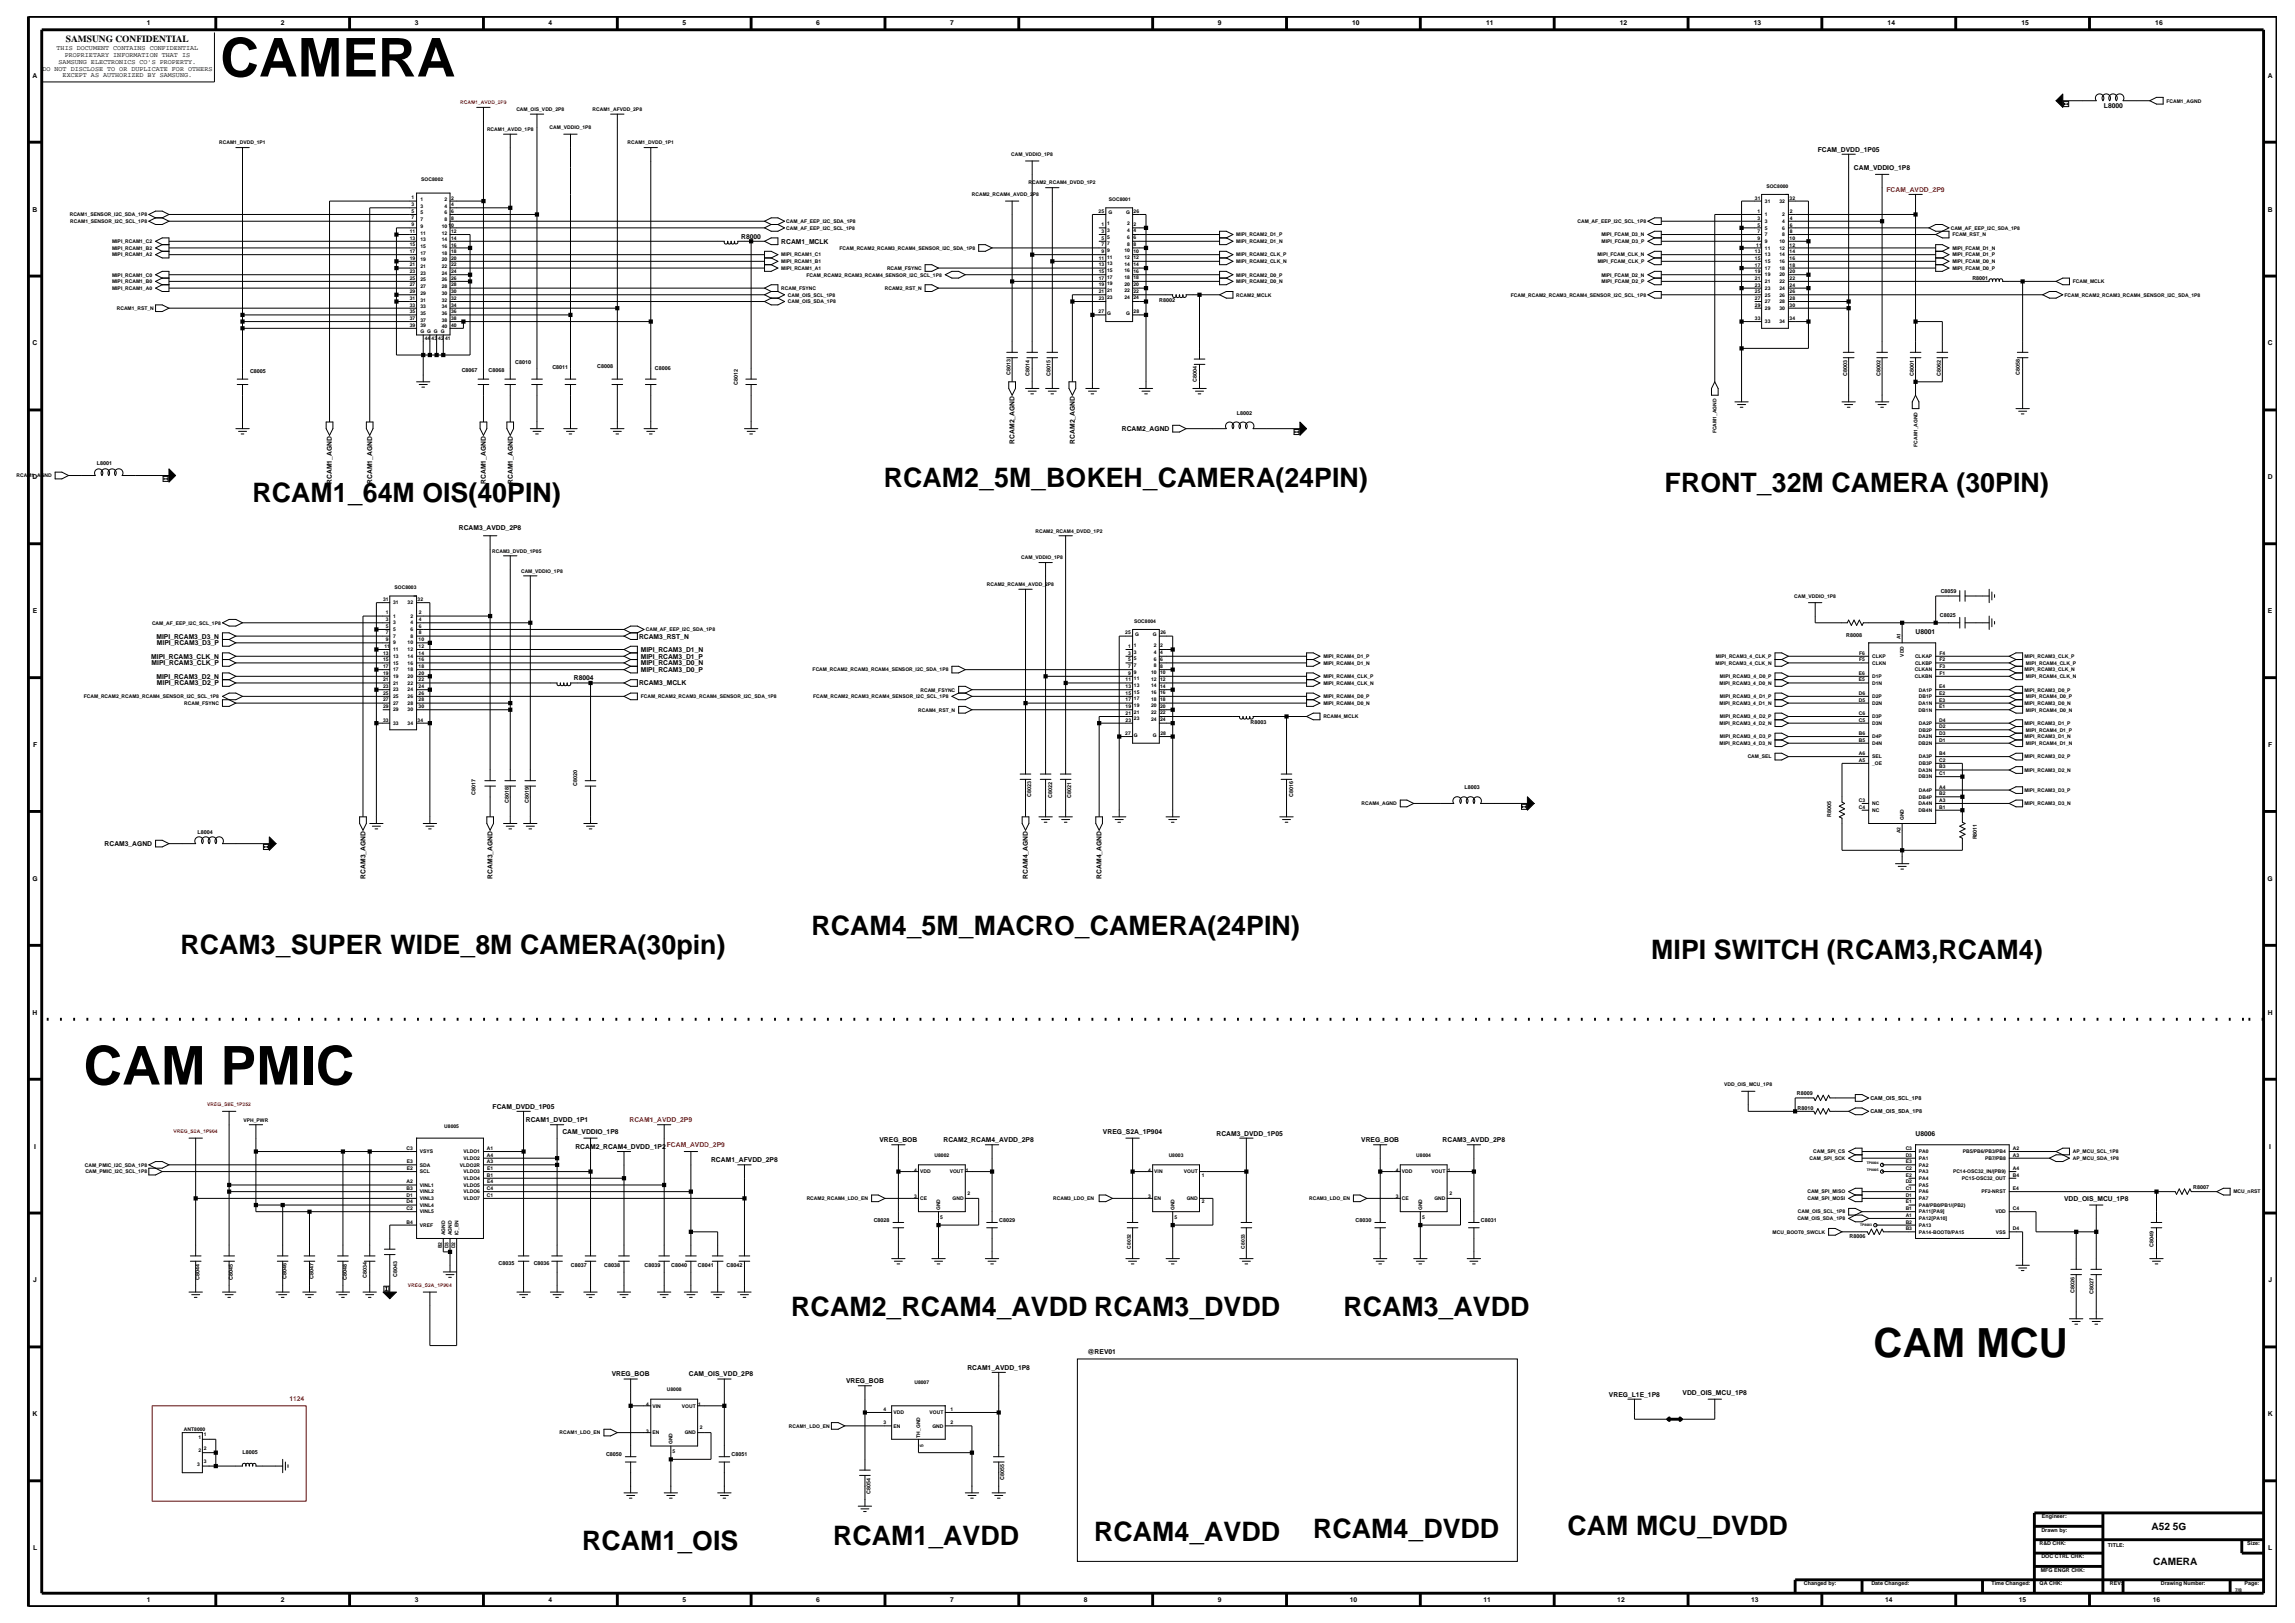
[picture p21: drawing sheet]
<svg xmlns="http://www.w3.org/2000/svg" width="420mm" height="297mm" viewBox="0 0 420 297" stroke-linecap="round" stroke-linejoin="round" font-family="sans-serif">
<defs><g id="words">
<g font-size="9.8">
<text x="40.3" y="14">CAMERA</text>
<text x="15.3" y="198.5">CAM PMIC</text>
</g>
<text font-size="7.4" x="342.9" y="248.2">CAM MCU</text>
<g font-size="4.9">
<text x="161.8" y="89.1">RCAM2_5M_BOKEH_CAMERA(24PIN)</text>
<text x="46.2" y="91.9">RCAM1_64M OIS(40PIN)</text>
<text x="304.6" y="90.1">FRONT_32M CAMERA (30PIN)</text>
<text x="148.5" y="171.1">RCAM4_5M_MACRO_CAMERA(24PIN)</text>
<text x="33.1" y="174.6">RCAM3_SUPER WIDE_8M CAMERA(30pin)</text>
<text x="302.2" y="175.4">MIPI SWITCH (RCAM3,RCAM4)</text>
<text x="144.8" y="240.7">RCAM2_RCAM4_AVDD RCAM3_DVDD</text>
<text x="245.9" y="240.7">RCAM3_AVDD</text>
<text x="240.3" y="281.4">RCAM4_DVDD</text>
<text x="286.9" y="280.8">CAM MCU_DVDD</text>
<text x="106.5" y="283.6">RCAM1_OIS</text>
<text x="152.5" y="282.7">RCAM1_AVDD</text>
<text x="200.2" y="282">RCAM4_AVDD</text>
</g>
<g font-size="1.9">
<text x="393.7" y="279.9">A52 5G</text>
<text x="394" y="286.3">CAMERA</text>
</g>
<text font-size="1.7" x="12.1" y="7.7">SAMSUNG CONFIDENTIAL</text>
<g font-size="1.2">
<text x="26.9" y="4.7">1</text>
<text x="51.4" y="4.7">2</text>
<text x="75.9" y="4.7">3</text>
<text x="100.4" y="4.7">4</text>
<text x="124.9" y="4.7">5</text>
<text x="149.4" y="4.7">6</text>
<text x="173.9" y="4.7">7</text>
<text x="222.8" y="4.7">9</text>
<text x="247.5" y="4.7">10</text>
<text x="272" y="4.7">11</text>
<text x="296.4" y="4.7">12</text>
<text x="320.9" y="4.7">13</text>
<text x="345.4" y="4.7">14</text>
<text x="369.9" y="4.7">15</text>
<text x="394.4" y="4.7">16</text>
<text x="10.4" y="9.2">THIS DOCUMENT CONTAINS CONFIDENTIAL</text>
<text x="10.7" y="11.7">SAMSUNG ELECTRONICS CO'S PROPERTY.</text>
<text x="11.8" y="10.5">PROPRIETARY INFORMATION THAT IS</text>
<text x="6" y="14.2">A</text>
<text x="7.8" y="12.9">DO NOT DISCLOSE TO OR DUPLICATE FOR OTHERS</text>
<text x="11.5" y="14.1">EXCEPT AS AUTHORIZED BY SAMSUNG.</text>
<text x="415" y="14.2">A</text>
<text x="385" y="19.8">L8000</text>
<text x="332.7" y="27.7">FCAM_DVDD_1P05</text>
<text x="339.3" y="31.1">CAM_VDDIO_1P8</text>
<text x="6" y="38.7">B</text>
<text x="415" y="38.7">B</text>
<text x="135.6" y="43.7">R8000</text>
<text x="143" y="44.6">RCAM1_MCLK</text>
<text x="6" y="63.2">C</text>
<text x="415" y="63.2">C</text>
<text x="185.7" y="81.2" transform="rotate(-90 185.7 81.2)">RCAM2_AGND</text>
<text x="196.7" y="81.2" transform="rotate(-90 196.7 81.2)">RCAM2_AGND</text>
<text x="205.3" y="78.9">RCAM2_AGND</text>
<text x="6" y="87.7">D</text>
<text x="60.8" y="88.5" transform="rotate(-90 60.8 88.5)">RCAM1_AGND</text>
<text x="68.1" y="88.5" transform="rotate(-90 68.1 88.5)">RCAM1_AGND</text>
<text x="88.9" y="88.5" transform="rotate(-90 88.9 88.5)">RCAM1_AGND</text>
<text x="93.8" y="88.5" transform="rotate(-90 93.8 88.5)">RCAM1_AGND</text>
<text x="415" y="87.7">D</text>
<text x="84" y="96.9">RCAM3_AVDD_2P8</text>
<text x="6" y="112.2">E</text>
<text x="415.1" y="112.2">E</text>
<text x="28.6" y="116.8">MIPI_RCAM3_D3_N</text>
<text x="28.7" y="118.1">MIPI_RCAM3_D3_P</text>
<text x="116.9" y="116.8">RCAM3_RST_N</text>
<text x="117.3" y="119.3">MIPI_RCAM3_D1_N</text>
<text x="350.6" y="116.1">U8001</text>
<text x="27.7" y="120.5">MIPI_RCAM3_CLK_N</text>
<text x="27.7" y="121.7">MIPI_RCAM3_CLK_P</text>
<text x="28.6" y="124.2">MIPI_RCAM3_D2_N</text>
<text x="28.7" y="125.4">MIPI_RCAM3_D2_P</text>
<text x="105" y="124.5">R8004</text>
<text x="116.9" y="125.4">RCAM3_MCLK</text>
<text x="117.3" y="120.5">MIPI_RCAM3_D1_P</text>
<text x="117.3" y="121.7">MIPI_RCAM3_D0_N</text>
<text x="117.3" y="123">MIPI_RCAM3_D0_P</text>
<text x="6" y="136.7">F</text>
<text x="415.1" y="136.7">F</text>
<text x="19.1" y="154.8">RCAM3_AGND</text>
<text x="5.9" y="161.2">G</text>
<text x="66.9" y="160.8" transform="rotate(-90 66.9 160.8)">RCAM3_AGND</text>
<text x="90.1" y="160.8" transform="rotate(-90 90.1 160.8)">RCAM3_AGND</text>
<text x="188.1" y="160.8" transform="rotate(-90 188.1 160.8)">RCAM4_AGND</text>
<text x="201.6" y="160.8" transform="rotate(-90 201.6 160.8)">RCAM4_AGND</text>
<text x="415" y="161.2">G</text>
<text x="6" y="185.7">H</text>
<text x="415" y="185.7">H</text>
<text x="90.2" y="202.9">FCAM_DVDD_1P05</text>
<text x="96.2" y="205.3">RCAM1_DVDD_1P1</text>
<text x="102.9" y="207.5">CAM_VDDIO_1P8</text>
<text x="160.9" y="209">VREG_BOB</text>
<text x="172.7" y="209">RCAM2_RCAM4_AVDD_2P8</text>
<text x="201.9" y="207.5">VREG_S2A_1P904</text>
<text x="222.6" y="207.8">RCAM3_DVDD_1P05</text>
<text x="249.1" y="209">VREG_BOB</text>
<text x="264" y="209">RCAM3_AVDD_2P8</text>
<text x="350.6" y="207.9">U8006</text>
<text x="6.2" y="210.2">I</text>
<text x="105.3" y="210.2">RCAM2_RCAM4_DVDD_1P2</text>
<text x="130.1" y="212.7">RCAM1_AFVDD_2P8</text>
<text x="415.3" y="210.2">I</text>
<text x="377.7" y="219.7">VDD_OIS_MCU_1P8</text>
<text x="6.1" y="234.7">J</text>
<text x="415.1" y="234.7">J</text>
<text x="111.9" y="251.9">VREG_BOB</text>
<text x="126.1" y="251.9">CAM_OIS_VDD_2P8</text>
<text x="177" y="250.7">RCAM1_AVDD_1P8</text>
<text x="199" y="247.8">@REV01</text>
<text x="154.8" y="253.1">VREG_BOB</text>
<text x="294.5" y="255.6">VREG_L1E_1P8</text>
<text x="307.9" y="255.2">VDD_OIS_MCU_1P8</text>
<text x="6" y="259.2">K</text>
<text x="415" y="259.2">K</text>
<text x="6" y="283.7">L</text>
<text x="415.1" y="283.7">L</text>
<text x="26.9" y="293.2">1</text>
<text x="51.4" y="293.2">2</text>
<text x="75.9" y="293.2">3</text>
<text x="100.4" y="293.2">4</text>
<text x="124.9" y="293.2">5</text>
<text x="149.4" y="293.2">6</text>
<text x="173.9" y="293.2">7</text>
<text x="198.4" y="293.2">8</text>
<text x="222.8" y="293.2">9</text>
<text x="247" y="293.2">10</text>
<text x="271.5" y="293.2">11</text>
<text x="296" y="293.2">12</text>
<text x="320.5" y="293.2">13</text>
<text x="345" y="293.2">14</text>
<text x="369.5" y="293.2">15</text>
<text x="394" y="293.2">16</text>
</g>
<g font-size="1.2" fill="#f00">
<text x="345.2" y="35.1">FCAM_AVDD_2P9</text>
<text x="115.2" y="205.3">RCAM1_AVDD_2P9</text>
<text x="122" y="209.9">FCAM_AVDD_2P9</text>
<text x="53" y="256.3">1124</text>
</g>
<g font-size="1">
<text x="361" y="51.2">R8001</text>
<text x="212.2" y="55.3">R8002</text>
<text x="45.8" y="68.3">C8005</text>
<text x="84.5" y="68.1">C8067</text>
<text x="89.4" y="68.1">C8068</text>
<text x="94.3" y="66.6">C8010</text>
<text x="101.1" y="67.5">C8011</text>
<text x="109.3" y="67.4">C8008</text>
<text x="119.9" y="67.7">C8006</text>
<text x="135" y="70.4" transform="rotate(-90 135 70.4)">C8012</text>
<text x="184.9" y="68.7" transform="rotate(-90 184.9 68.7)">C8013</text>
<text x="188.4" y="68.8" transform="rotate(-90 188.4 68.8)">C8014</text>
<text x="192.3" y="68.8" transform="rotate(-90 192.3 68.8)">C8015</text>
<text x="219" y="69.9" transform="rotate(-90 219 69.9)">C8004</text>
<text x="338" y="68.8" transform="rotate(-90 338 68.8)">C8003</text>
<text x="344.1" y="68.8" transform="rotate(-90 344.1 68.8)">C8002</text>
<text x="350.3" y="68.8" transform="rotate(-90 350.3 68.8)">C8001</text>
<text x="355.2" y="68.8" transform="rotate(-90 355.2 68.8)">C8062</text>
<text x="369.6" y="68.7" transform="rotate(-90 369.6 68.7)">C8058</text>
<text x="226.4" y="75.8">L8002</text>
<text x="17.7" y="85.2">L8001</text>
<text x="355" y="112.8">C8025</text>
<text x="355.2" y="108.4">C8059</text>
<text x="337.9" y="116.6">R8008</text>
<text x="228.8" y="132.4">R8003</text>
<text x="105.6" y="143.8" transform="rotate(-90 105.6 143.8)">C8020</text>
<text x="87" y="145.4" transform="rotate(-90 87 145.4)">C8017</text>
<text x="93.1" y="146.9" transform="rotate(-90 93.1 146.9)">C8018</text>
<text x="96.8" y="146.9" transform="rotate(-90 96.8 146.9)">C8019</text>
<text x="188.7" y="145.8" transform="rotate(-90 188.7 145.8)">C8023</text>
<text x="192.6" y="146" transform="rotate(-90 192.6 146)">C8022</text>
<text x="196" y="146" transform="rotate(-90 196 146)">C8021</text>
<text x="236.7" y="145.8" transform="rotate(-90 236.7 145.8)">C8016</text>
<text x="268" y="144.4">L8003</text>
<text x="335.1" y="149.5" transform="rotate(-90 335.1 149.5)">R8005</text>
<text x="36.1" y="152.5">L8004</text>
<text x="361.8" y="153.6" transform="rotate(-90 361.8 153.6)">R8011</text>
<text x="328.8" y="200.4">R8009</text>
<text x="329" y="203.1">R8010</text>
<text x="342.3" y="203.7">CAM_OIS_SDA_1P8</text>
<text x="342.3" y="201.3">CAM_OIS_SCL_1P8</text>
<text x="401.4" y="217.5">R8007</text>
<text x="159.9" y="223.6">C8028</text>
<text x="182.9" y="223.6">C8029</text>
<text x="248.1" y="223.6">C8030</text>
<text x="271" y="223.6">C8031</text>
<text x="338.5" y="226.6">R8006</text>
<text x="52.4" y="234" transform="rotate(-90 52.4 234)">C8046</text>
<text x="57.3" y="234" transform="rotate(-90 57.3 234)">C8047</text>
<text x="67.1" y="233.8" transform="rotate(-90 67.1 233.8)">C8034</text>
<text x="72.7" y="233.7" transform="rotate(-90 72.7 233.7)">C8043</text>
<text x="91.2" y="231.5">C8035</text>
<text x="97.7" y="231.5">C8036</text>
<text x="104.5" y="231.9">C8037</text>
<text x="110.6" y="231.9">C8038</text>
<text x="117.9" y="231.9">C8039</text>
<text x="122.8" y="231.9">C8040</text>
<text x="127.7" y="231.9">C8041</text>
<text x="133" y="231.9">C8042</text>
<text x="394.1" y="228.2" transform="rotate(-90 394.1 228.2)">C8049</text>
<text x="36.5" y="234.3" transform="rotate(-90 36.5 234.3)">C8044</text>
<text x="42.6" y="234.3" transform="rotate(-90 42.6 234.3)">C8045</text>
<text x="63.5" y="234.3" transform="rotate(-90 63.5 234.3)">C8048</text>
<text x="379.6" y="236.6" transform="rotate(-90 379.6 236.6)">C8026</text>
<text x="383.1" y="236.7" transform="rotate(-90 383.1 236.7)">C8027</text>
<text x="44.4" y="266.1">L8005</text>
<text x="110.9" y="266.5">C8050</text>
<text x="133.9" y="266.5">C8051</text>
<text x="159.3" y="273.3" transform="rotate(-90 159.3 273.3)">C8054</text>
<text x="183.8" y="270.9" transform="rotate(-90 183.8 270.9)">C8055</text>
<text x="373.6" y="280.2">Drawn by:</text>
<text x="373.7" y="277.8">Engineer:</text>
<text x="373.2" y="282.7">R&amp;D CHK:</text>
<text x="373.5" y="287.6">MFG ENGR CHK:</text>
<text x="373.6" y="285.2">DOC CTRL CHK:</text>
<text x="385.8" y="283">TITLE:</text>
<text x="411.3" y="282.7">Size:</text>
<text x="330.1" y="290.1">Changed by:</text>
<text x="342.5" y="290.1">Date Changed:</text>
<text x="364.5" y="290.1">Time Changed:</text>
<text x="373.2" y="290.1">QA CHK:</text>
<text x="386.1" y="290.1">REV:</text>
<text x="395.4" y="290.1">Drawing Number:</text>
<text x="410.8" y="290.1">Page:</text>
</g>
<g font-size=".9" fill="#f00">
<text x="84.2" y="19.1">RCAM1_AVDD_2P9</text>
<text x="37.9" y="202.5">VREG_S8E_1P352</text>
<text x="31.8" y="207.4">VREG_S2A_1P904</text>
<text x="74.6" y="235.5">VREG_S2A_1P904</text>
</g>
<g font-size=".9">
<text x="89.1" y="24">RCAM1_AVDD_1P8</text>
<text x="94.5" y="20.3">CAM_OIS_VDD_2P8</text>
<text x="100.6" y="23.7">CAM_VDDIO_1P8</text>
<text x="108.4" y="20.3">RCAM1_AFVDD_2P8</text>
<text x="396.5" y="18.8">FCAM1_AGND</text>
<text x="40.1" y="26.4">RCAM1_DVDD_1P1</text>
<text x="114.8" y="26.4">RCAM1_DVDD_1P1</text>
<text x="185.1" y="28.6">CAM_VDDIO_1P8</text>
<text x="77.1" y="33.1">SOC8002</text>
<text x="177.9" y="35.9">RCAM2_RCAM4_AVDD_2P8</text>
<text x="188.2" y="33.6">RCAM2_RCAM4_DVDD_1P2</text>
<text x="323.3" y="34.3">SOC8000</text>
<text x="12.8" y="39.6">RCAM1_SENSOR_I2C_SDA_1P8</text>
<text x="12.9" y="40.8">RCAM1_SENSOR_I2C_SCL_1P8</text>
<text x="75.3" y="41.4">9</text>
<text x="75.3" y="38.9">5</text>
<text x="75.3" y="40.2">7</text>
<text x="75.3" y="37.7">3</text>
<text x="75.3" y="36.5">1</text>
<text x="77" y="40.5">7</text>
<text x="77" y="41.7">9</text>
<text x="77" y="39.2">5</text>
<text x="77" y="38">3</text>
<text x="77" y="36.8">1</text>
<text x="80.8" y="41.7">10</text>
<text x="81.4" y="40.5">8</text>
<text x="81.4" y="38">4</text>
<text x="81.4" y="39.2">6</text>
<text x="81.4" y="36.8">2</text>
<text x="82.1" y="41.5">10</text>
<text x="82.6" y="40.2">8</text>
<text x="82.6" y="37.8">4</text>
<text x="82.6" y="39">6</text>
<text x="82.6" y="36.5">2</text>
<text x="143.9" y="40.8">CAM_AF_EEP_I2C_SDA_1P8</text>
<text x="201.1" y="38.9">25</text>
<text x="201.6" y="41.4">1</text>
<text x="202.6" y="41.2">1</text>
<text x="202.9" y="39.2">G</text>
<text x="202.9" y="36.8">SOC8001</text>
<text x="206.1" y="39.2">G</text>
<text x="206.3" y="41.3">2</text>
<text x="207.4" y="41.3">2</text>
<text x="207.5" y="38.9">26</text>
<text x="288.7" y="40.8">CAM_AF_EEP_I2C_SCL_1P8</text>
<text x="321.2" y="36.5">31</text>
<text x="321.7" y="41.5">5</text>
<text x="321.7" y="40.2">3</text>
<text x="321.7" y="39">1</text>
<text x="323" y="42">5</text>
<text x="323" y="40.8">3</text>
<text x="323" y="37.1">31</text>
<text x="323" y="39.6">1</text>
<text x="325.7" y="37.1">32</text>
<text x="326.2" y="40.8">4</text>
<text x="326.2" y="42">6</text>
<text x="326.2" y="39.6">2</text>
<text x="327.5" y="36.5">32</text>
<text x="327.5" y="40.2">4</text>
<text x="327.5" y="41.5">6</text>
<text x="327.5" y="39">2</text>
<text x="20.5" y="46.9">MIPI_RCAM1_A2</text>
<text x="20.5" y="45.7">MIPI_RCAM1_B2</text>
<text x="20.5" y="44.5">MIPI_RCAM1_C2</text>
<text x="75" y="45.1">15</text>
<text x="75" y="46.3">17</text>
<text x="75" y="47.5">19</text>
<text x="75" y="42.6">11</text>
<text x="75" y="43.9">13</text>
<text x="77" y="45.4">15</text>
<text x="77" y="46.6">17</text>
<text x="77" y="47.8">19</text>
<text x="77" y="42.9">11</text>
<text x="77" y="44.2">13</text>
<text x="80.8" y="44.2">14</text>
<text x="80.8" y="45.4">16</text>
<text x="80.8" y="46.6">18</text>
<text x="80.8" y="47.8">20</text>
<text x="80.8" y="42.9">12</text>
<text x="82.6" y="45.1">16</text>
<text x="82.6" y="46.4">18</text>
<text x="82.6" y="47.5">20</text>
<text x="82.6" y="42.7">12</text>
<text x="82.6" y="43.9">14</text>
<text x="143" y="46.9">MIPI_RCAM1_C1</text>
<text x="143.9" y="42">CAM_AF_EEP_I2C_SCL_1P8</text>
<text x="153.6" y="45.7">FCAM_RCAM2_RCAM3_RCAM4_SENSOR_I2C_SDA_1P8</text>
<text x="201.1" y="47.5">11</text>
<text x="201.6" y="45.1">7</text>
<text x="201.6" y="46.3">9</text>
<text x="201.6" y="42.6">3</text>
<text x="201.6" y="43.9">5</text>
<text x="202.6" y="44.9">7</text>
<text x="202.6" y="46.1">9</text>
<text x="202.6" y="42.4">3</text>
<text x="202.6" y="43.7">5</text>
<text x="202.6" y="47.3">11</text>
<text x="205.8" y="46.1">10</text>
<text x="205.8" y="47.4">12</text>
<text x="206.3" y="43.7">6</text>
<text x="206.3" y="44.9">8</text>
<text x="206.3" y="42.5">4</text>
<text x="207.4" y="46.2">10</text>
<text x="207.4" y="47.4">12</text>
<text x="207.4" y="45">8</text>
<text x="207.4" y="42.5">4</text>
<text x="207.4" y="43.8">6</text>
<text x="226.3" y="46.9">MIPI_RCAM2_CLK_P</text>
<text x="226.3" y="43.2">MIPI_RCAM2_D1_P</text>
<text x="226.3" y="44.5">MIPI_RCAM2_D1_N</text>
<text x="292.3" y="46.9">MIPI_FCAM_CLK_N</text>
<text x="293.1" y="43.2">MIPI_FCAM_D3_N</text>
<text x="293.1" y="44.5">MIPI_FCAM_D3_P</text>
<text x="321.2" y="46.4">13</text>
<text x="321.2" y="47.6">15</text>
<text x="321.4" y="45.1">11</text>
<text x="321.7" y="42.7">7</text>
<text x="321.7" y="43.9">9</text>
<text x="323" y="43.2">7</text>
<text x="323" y="44.4">9</text>
<text x="323" y="46.9">13</text>
<text x="323" y="45.7">11</text>
<text x="325.7" y="46.9">14</text>
<text x="325.7" y="44.4">10</text>
<text x="325.7" y="45.7">12</text>
<text x="326.2" y="43.2">8</text>
<text x="327.5" y="46.4">14</text>
<text x="327.5" y="47.6">16</text>
<text x="327.5" y="43.9">10</text>
<text x="327.5" y="45.1">12</text>
<text x="327.5" y="42.7">8</text>
<text x="357" y="42">CAM_AF_EEP_I2C_SDA_1P8</text>
<text x="357.3" y="46.9">MIPI_FCAM_D1_P</text>
<text x="357.3" y="45.7">MIPI_FCAM_D1_N</text>
<text x="357.3" y="43.2">FCAM_RST_N</text>
<text x="20.5" y="53.1">MIPI_RCAM1_A0</text>
<text x="20.5" y="51.8">MIPI_RCAM1_B0</text>
<text x="20.5" y="50.6">MIPI_RCAM1_C0</text>
<text x="75" y="53.6">29</text>
<text x="75" y="48.7">21</text>
<text x="75" y="50">23</text>
<text x="75" y="51.2">25</text>
<text x="75" y="52.4">27</text>
<text x="77" y="53.9">29</text>
<text x="77" y="49.1">21</text>
<text x="77" y="50.3">23</text>
<text x="77" y="51.5">25</text>
<text x="77" y="52.7">27</text>
<text x="80.8" y="53.9">30</text>
<text x="80.8" y="49.1">22</text>
<text x="80.8" y="50.3">24</text>
<text x="80.8" y="51.5">26</text>
<text x="80.8" y="52.7">28</text>
<text x="82.6" y="53.6">30</text>
<text x="82.6" y="48.7">22</text>
<text x="82.6" y="50">24</text>
<text x="82.6" y="51.2">26</text>
<text x="82.6" y="52.4">28</text>
<text x="143" y="53.1">RCAM_FSYNC</text>
<text x="143" y="49.4">MIPI_RCAM1_A1</text>
<text x="143" y="48.1">MIPI_RCAM1_B1</text>
<text x="147.6" y="50.6">FCAM_RCAM2_RCAM3_RCAM4_SENSOR_I2C_SCL_1P8</text>
<text x="161.9" y="53.1">RCAM2_RST_N</text>
<text x="162.3" y="49.4">RCAM_FSYNC</text>
<text x="201.1" y="51.2">17</text>
<text x="201.1" y="52.4">19</text>
<text x="201.1" y="53.6">21</text>
<text x="201.1" y="48.7">13</text>
<text x="201.1" y="50">15</text>
<text x="202.6" y="51">17</text>
<text x="202.6" y="52.2">19</text>
<text x="202.6" y="53.5">21</text>
<text x="202.6" y="48.6">13</text>
<text x="202.6" y="49.8">15</text>
<text x="205.8" y="51.1">18</text>
<text x="205.8" y="52.3">20</text>
<text x="205.8" y="53.5">22</text>
<text x="205.8" y="48.6">14</text>
<text x="205.8" y="49.8">16</text>
<text x="207.4" y="51.1">18</text>
<text x="207.4" y="52.3">20</text>
<text x="207.4" y="53.6">22</text>
<text x="207.4" y="48.7">14</text>
<text x="207.4" y="49.9">16</text>
<text x="226.3" y="48.1">MIPI_RCAM2_CLK_N</text>
<text x="226.3" y="50.6">MIPI_RCAM2_D0_P</text>
<text x="226.3" y="51.8">MIPI_RCAM2_D0_N</text>
<text x="292.4" y="48.1">MIPI_FCAM_CLK_P</text>
<text x="293.1" y="50.6">MIPI_FCAM_D2_N</text>
<text x="293.1" y="51.8">MIPI_FCAM_D2_P</text>
<text x="321.2" y="51.3">21</text>
<text x="321.2" y="52.5">23</text>
<text x="321.2" y="53.7">25</text>
<text x="321.2" y="48.8">17</text>
<text x="321.2" y="50">19</text>
<text x="323" y="51.8">21</text>
<text x="323" y="53">23</text>
<text x="323" y="48.1">15</text>
<text x="323" y="49.4">17</text>
<text x="323" y="50.6">19</text>
<text x="325.7" y="50.6">20</text>
<text x="325.7" y="51.8">22</text>
<text x="325.7" y="53">24</text>
<text x="325.7" y="48.1">16</text>
<text x="325.7" y="49.4">18</text>
<text x="327.5" y="50">20</text>
<text x="327.5" y="51.3">22</text>
<text x="327.5" y="52.5">24</text>
<text x="327.5" y="53.7">26</text>
<text x="327.5" y="48.8">18</text>
<text x="357.3" y="48.1">MIPI_FCAM_D0_N</text>
<text x="357.3" y="49.4">MIPI_FCAM_D0_P</text>
<text x="379.3" y="51.8">FCAM_MCLK</text>
<text x="21.4" y="56.7">RCAM1_RST_N</text>
<text x="75" y="58.5">37</text>
<text x="75" y="59.8">39</text>
<text x="75" y="54.9">31</text>
<text x="75" y="56.1">33</text>
<text x="75" y="57.3">35</text>
<text x="77" y="58.8">37</text>
<text x="77" y="59.8">39</text>
<text x="77" y="55.2">31</text>
<text x="77" y="56.4">33</text>
<text x="77" y="57.6">35</text>
<text x="80.8" y="57.6">36</text>
<text x="80.8" y="58.8">38</text>
<text x="80.8" y="55.2">32</text>
<text x="80.8" y="56.4">34</text>
<text x="82.6" y="57.3">36</text>
<text x="82.6" y="58.5">38</text>
<text x="82.6" y="59.8">40</text>
<text x="82.6" y="54.9">32</text>
<text x="82.6" y="56.1">34</text>
<text x="144.2" y="54.3">CAM_OIS_SCL_1P8</text>
<text x="144.2" y="55.5">CAM_OIS_SDA_1P8</text>
<text x="201.1" y="57.3">27</text>
<text x="201.1" y="54.9">23</text>
<text x="202.6" y="57.6">G</text>
<text x="202.6" y="54.7">23</text>
<text x="205.8" y="54.7">24</text>
<text x="206.1" y="57.6">G</text>
<text x="207.4" y="54.8">24</text>
<text x="207.5" y="57.3">28</text>
<text x="226.3" y="54.3">RCAM2_MCLK</text>
<text x="276.5" y="54.3">FCAM_RCAM2_RCAM3_RCAM4_SENSOR_I2C_SCL_1P8</text>
<text x="321.2" y="54.9">27</text>
<text x="321.2" y="56.1">29</text>
<text x="321.2" y="58.6">33</text>
<text x="323" y="56.7">29</text>
<text x="323" y="59.1">33</text>
<text x="323" y="54.3">25</text>
<text x="323" y="55.5">27</text>
<text x="325.7" y="55.5">28</text>
<text x="325.7" y="56.7">30</text>
<text x="325.7" y="59.1">34</text>
<text x="325.7" y="54.3">26</text>
<text x="327.5" y="58.6">34</text>
<text x="327.5" y="54.9">28</text>
<text x="327.5" y="56.1">30</text>
<text x="377.8" y="54.3">FCAM_RCAM2_RCAM3_RCAM4_SENSOR_I2C_SDA_1P8</text>
<text x="77" y="60.9">G G G G</text>
<text x="77.8" y="62.3">44</text>
<text x="79" y="62.3">43</text>
<text x="80.2" y="62.3">42</text>
<text x="80.8" y="60.1">40</text>
<text x="81.4" y="62.3">41</text>
<text x="314.1" y="79.3" transform="rotate(-90 314.1 79.3)">FCAM1_AGND</text>
<text x="350.9" y="81.7" transform="rotate(-90 350.9 81.7)">FCAM1_AGND</text>
<text x="3" y="87.3">RCAM1_AGND</text>
<text x="90.1" y="101.1">RCAM3_DVDD_1P05</text>
<text x="189.5" y="97.4">RCAM2_RCAM4_DVDD_1P2</text>
<text x="72.2" y="107.8">SOC8003</text>
<text x="95.4" y="104.8">CAM_VDDIO_1P8</text>
<text x="180.6" y="107.2">RCAM2_RCAM4_AVDD_2P8</text>
<text x="186.9" y="102.4">CAM_VDDIO_1P8</text>
<text x="70.1" y="110">31</text>
<text x="70.6" y="113.6">3</text>
<text x="70.6" y="112.4">1</text>
<text x="71.9" y="110.6">31</text>
<text x="71.9" y="113">1</text>
<text x="74.6" y="110.6">32</text>
<text x="75.1" y="113">2</text>
<text x="76.4" y="110">32</text>
<text x="76.6" y="113.6">4</text>
<text x="76.6" y="112.4">2</text>
<text x="207.5" y="114">SOC8004</text>
<text x="328.4" y="109.4">CAM_VDDIO_1P8</text>
<text x="27.8" y="114.3">CAM_AF_EEP_I2C_SCL_1P8</text>
<text x="70.1" y="119.8">13</text>
<text x="70.3" y="118.6">11</text>
<text x="70.6" y="116.1">7</text>
<text x="70.6" y="117.3">9</text>
<text x="70.6" y="114.9">5</text>
<text x="71.9" y="116.7">7</text>
<text x="71.9" y="117.9">9</text>
<text x="71.9" y="115.5">5</text>
<text x="71.9" y="114.3">3</text>
<text x="71.9" y="119.2">11</text>
<text x="74.6" y="117.9">10</text>
<text x="74.6" y="119.2">12</text>
<text x="75.1" y="116.7">8</text>
<text x="75.1" y="114.3">4</text>
<text x="75.1" y="115.5">6</text>
<text x="76.6" y="117.3">10</text>
<text x="76.6" y="118.6">12</text>
<text x="76.6" y="119.8">14</text>
<text x="76.6" y="116.1">8</text>
<text x="76.6" y="114.9">6</text>
<text x="118.2" y="115.5">CAM_AF_EEP_I2C_SDA_1P8</text>
<text x="205.9" y="116.1">25</text>
<text x="206.5" y="119.8">3</text>
<text x="206.5" y="118.6">1</text>
<text x="207.5" y="119.6">3</text>
<text x="207.5" y="118.4">1</text>
<text x="207.8" y="116.4">G</text>
<text x="211" y="116.4">G</text>
<text x="211.2" y="119.6">4</text>
<text x="211.2" y="118.4">2</text>
<text x="212.3" y="119.7">4</text>
<text x="212.3" y="118.5">2</text>
<text x="212.4" y="116.1">26</text>
<text x="340.2" y="119.8">F6</text>
<text x="347.8" y="117" transform="rotate(-90 347.8 117)">A1</text>
<text x="354.9" y="119.8">F4</text>
<text x="70.1" y="125.9">23</text>
<text x="70.1" y="122.2">17</text>
<text x="70.1" y="123.5">19</text>
<text x="70.1" y="124.7">21</text>
<text x="70.1" y="121">15</text>
<text x="71.9" y="122.8">17</text>
<text x="71.9" y="124.1">19</text>
<text x="71.9" y="125.3">21</text>
<text x="71.9" y="120.4">13</text>
<text x="71.9" y="121.6">15</text>
<text x="74.6" y="121.6">16</text>
<text x="74.6" y="122.8">18</text>
<text x="74.6" y="124.1">20</text>
<text x="74.6" y="125.3">22</text>
<text x="74.6" y="120.4">14</text>
<text x="76.6" y="125.9">24</text>
<text x="76.6" y="121">16</text>
<text x="76.6" y="122.2">18</text>
<text x="76.6" y="123.5">20</text>
<text x="76.6" y="124.7">22</text>
<text x="148.7" y="122.9">FCAM_RCAM2_RCAM3_RCAM4_SENSOR_I2C_SDA_1P8</text>
<text x="206" y="124.7">11</text>
<text x="206" y="125.9">13</text>
<text x="206.5" y="122.2">7</text>
<text x="206.5" y="123.5">9</text>
<text x="206.5" y="121">5</text>
<text x="207.5" y="122">7</text>
<text x="207.5" y="123.3">9</text>
<text x="207.5" y="120.8">5</text>
<text x="207.5" y="124.5">11</text>
<text x="207.5" y="125.7">13</text>
<text x="210.7" y="123.3">10</text>
<text x="210.7" y="124.5">12</text>
<text x="210.7" y="125.8">14</text>
<text x="211.2" y="120.9">6</text>
<text x="211.2" y="122.1">8</text>
<text x="212.3" y="123.4">10</text>
<text x="212.3" y="124.6">12</text>
<text x="212.3" y="125.8">14</text>
<text x="212.3" y="120.9">6</text>
<text x="212.3" y="122.2">8</text>
<text x="242.2" y="124.1">MIPI_RCAM4_CLK_P</text>
<text x="242.2" y="121.6">MIPI_RCAM4_D1_N</text>
<text x="242.2" y="120.4">MIPI_RCAM4_D1_P</text>
<text x="242.2" y="125.3">MIPI_RCAM4_CLK_N</text>
<text x="314" y="121.6">MIPI_RCAM3_4_CLK_N</text>
<text x="314" y="120.4">MIPI_RCAM3_4_CLK_P</text>
<text x="314.7" y="125.3">MIPI_RCAM3_4_D0_N</text>
<text x="314.7" y="124.1">MIPI_RCAM3_4_D0_P</text>
<text x="340.2" y="124.7">E5</text>
<text x="340.2" y="123.5">E6</text>
<text x="340.2" y="121">F5</text>
<text x="342.6" y="121.6">CLKN</text>
<text x="342.6" y="120.4">CLKP</text>
<text x="342.6" y="125.3">D1N</text>
<text x="342.6" y="124.1">D1P</text>
<text x="348.4" y="120.2" transform="rotate(-90 348.4 120.2)">VDD</text>
<text x="350.4" y="122.9">CLKAN</text>
<text x="350.4" y="124.1">CLKBN</text>
<text x="350.5" y="121.6">CLKBP</text>
<text x="350.5" y="120.4">CLKAP</text>
<text x="354.9" y="125.9">E4</text>
<text x="354.9" y="121">F2</text>
<text x="354.9" y="122.2">F3</text>
<text x="354.9" y="123.5">F1</text>
<text x="370.5" y="122.9">MIPI_RCAM3_CLK_N</text>
<text x="370.5" y="120.4">MIPI_RCAM3_CLK_P</text>
<text x="370.8" y="124.1">MIPI_RCAM4_CLK_N</text>
<text x="370.8" y="121.6">MIPI_RCAM4_CLK_P</text>
<text x="15.3" y="127.8">FCAM_RCAM2_RCAM3_RCAM4_SENSOR_I2C_SCL_1P8</text>
<text x="33.7" y="129">RCAM_FSYNC</text>
<text x="70.1" y="127.1">25</text>
<text x="70.1" y="128.3">27</text>
<text x="70.1" y="129.6">29</text>
<text x="71.9" y="126.5">23</text>
<text x="71.9" y="127.7">25</text>
<text x="71.9" y="129">27</text>
<text x="71.9" y="130.2">29</text>
<text x="74.6" y="130.2">30</text>
<text x="74.6" y="126.5">24</text>
<text x="74.6" y="127.7">26</text>
<text x="74.6" y="129">28</text>
<text x="76.6" y="129.6">30</text>
<text x="76.6" y="127.1">26</text>
<text x="76.6" y="128.3">28</text>
<text x="117.3" y="127.8">FCAM_RCAM2_RCAM3_RCAM4_SENSOR_I2C_SDA_1P8</text>
<text x="148.8" y="127.8">FCAM_RCAM2_RCAM3_RCAM4_SENSOR_I2C_SCL_1P8</text>
<text x="168" y="130.2">RCAM4_RST_N</text>
<text x="168.4" y="126.5">RCAM_FSYNC</text>
<text x="206" y="128.3">17</text>
<text x="206" y="129.6">19</text>
<text x="206" y="130.8">21</text>
<text x="206" y="127.1">15</text>
<text x="207.5" y="131.8">23</text>
<text x="207.5" y="128.2">17</text>
<text x="207.5" y="129.4">19</text>
<text x="207.5" y="130.6">21</text>
<text x="207.5" y="126.9">15</text>
<text x="210.7" y="131.9">24</text>
<text x="210.7" y="127">16</text>
<text x="210.7" y="128.2">18</text>
<text x="210.7" y="129.4">20</text>
<text x="210.7" y="130.7">22</text>
<text x="212.3" y="131.9">24</text>
<text x="212.3" y="127">16</text>
<text x="212.3" y="128.3">18</text>
<text x="212.3" y="129.5">20</text>
<text x="212.3" y="130.7">22</text>
<text x="242.2" y="129">MIPI_RCAM4_D0_N</text>
<text x="242.2" y="127.8">MIPI_RCAM4_D0_P</text>
<text x="242.2" y="131.4">RCAM4_MCLK</text>
<text x="314.7" y="129">MIPI_RCAM3_4_D1_N</text>
<text x="314.7" y="131.4">MIPI_RCAM3_4_D2_P</text>
<text x="314.7" y="127.8">MIPI_RCAM3_4_D1_P</text>
<text x="340.2" y="127.2">D6</text>
<text x="340.2" y="130.8">C6</text>
<text x="340.2" y="128.4">D5</text>
<text x="342.6" y="127.8">D2P</text>
<text x="342.6" y="131.4">D3P</text>
<text x="342.6" y="129">D2N</text>
<text x="351.1" y="130.2">DB1N</text>
<text x="351.1" y="129">DA1N</text>
<text x="351.2" y="127.8">DB1P</text>
<text x="351.2" y="126.5">DA1P</text>
<text x="354.9" y="129.6">E1</text>
<text x="354.9" y="127.2">E2</text>
<text x="354.9" y="128.4">E3</text>
<text x="370.5" y="129">MIPI_RCAM3_D0_N</text>
<text x="370.5" y="126.5">MIPI_RCAM3_D0_P</text>
<text x="370.8" y="130.2">MIPI_RCAM4_D0_N</text>
<text x="370.8" y="127.8">MIPI_RCAM4_D0_P</text>
<text x="70.1" y="132.1">33</text>
<text x="71.9" y="132.6">33</text>
<text x="74.6" y="132.6">34</text>
<text x="76.4" y="132.1">34</text>
<text x="205.9" y="134.5">27</text>
<text x="206" y="132">23</text>
<text x="207.5" y="134.8">G</text>
<text x="211" y="134.8">G</text>
<text x="212.4" y="134.5">28</text>
<text x="314.7" y="136.3">MIPI_RCAM3_4_D3_N</text>
<text x="314.7" y="132.7">MIPI_RCAM3_4_D2_N</text>
<text x="314.7" y="135.1">MIPI_RCAM3_4_D3_P</text>
<text x="340.2" y="132">C5</text>
<text x="340.2" y="135.7">B5</text>
<text x="340.2" y="134.5">B6</text>
<text x="342.6" y="132.7">D3N</text>
<text x="342.6" y="136.3">D4N</text>
<text x="342.6" y="135.1">D4P</text>
<text x="351.1" y="136.3">DB2N</text>
<text x="351.1" y="135.1">DA2N</text>
<text x="351.2" y="133.9">DB2P</text>
<text x="351.2" y="132.7">DA2P</text>
<text x="354.9" y="135.7">D1</text>
<text x="354.9" y="133.3">D2</text>
<text x="354.9" y="134.5">D3</text>
<text x="354.9" y="132">D4</text>
<text x="370.5" y="135.1">MIPI_RCAM3_D1_N</text>
<text x="370.5" y="132.7">MIPI_RCAM3_D1_P</text>
<text x="370.8" y="136.3">MIPI_RCAM4_D1_N</text>
<text x="370.8" y="133.9">MIPI_RCAM4_D1_P</text>
<text x="319.8" y="138.8">CAM_SEL</text>
<text x="340.2" y="139.4">A5</text>
<text x="340.2" y="138.2">A6</text>
<text x="342.6" y="140">_OE</text>
<text x="342.6" y="138.8">SEL</text>
<text x="351.1" y="141.2">DA3N</text>
<text x="351.1" y="142.4">DB3N</text>
<text x="351.2" y="138.8">DA3P</text>
<text x="351.2" y="140">DB3P</text>
<text x="354.9" y="140.6">B3</text>
<text x="354.9" y="138.2">B4</text>
<text x="354.9" y="141.8">C1</text>
<text x="354.9" y="139.4">C2</text>
<text x="370.5" y="141.2">MIPI_RCAM3_D2_N</text>
<text x="370.5" y="138.8">MIPI_RCAM3_D2_P</text>
<text x="249.2" y="147.3">RCAM4_AGND</text>
<text x="340.2" y="148">C4</text>
<text x="340.2" y="146.7">C3</text>
<text x="342.6" y="148.6">NC</text>
<text x="342.6" y="147.3">NC</text>
<text x="351.1" y="147.3">DA4N</text>
<text x="351.1" y="148.6">DB4N</text>
<text x="351.2" y="146.1">DB4P</text>
<text x="351.2" y="144.9">DA4P</text>
<text x="354.9" y="145.5">B2</text>
<text x="354.9" y="146.7">A3</text>
<text x="354.9" y="144.3">A4</text>
<text x="354.9" y="148">B1</text>
<text x="370.5" y="147.3">MIPI_RCAM3_D3_N</text>
<text x="370.5" y="144.9">MIPI_RCAM3_D3_P</text>
<text x="347.8" y="152.5" transform="rotate(-90 347.8 152.5)">A2</text>
<text x="348.4" y="150.1" transform="rotate(-90 348.4 150.1)">GND</text>
<text x="315.6" y="198.8">VDD_OIS_MCU_1P8</text>
<text x="44.6" y="205.2">VPH_PWR</text>
<text x="81.3" y="206.4">U8005</text>
<text x="15.5" y="213.5">CAM_PMIC_I2C_SDA_1P8</text>
<text x="15.6" y="214.7">CAM_PMIC_I2C_SCL_1P8</text>
<text x="74.4" y="210.4">C3</text>
<text x="74.4" y="214.1">E2</text>
<text x="74.4" y="212.9">E3</text>
<text x="76.8" y="214.7">SCL</text>
<text x="76.8" y="213.5">SDA</text>
<text x="76.8" y="211">VSYS</text>
<text x="84.1" y="213.5">VLDO2R</text>
<text x="84.8" y="214.7">VLDO3</text>
<text x="84.8" y="211">VLDO1</text>
<text x="84.8" y="212.3">VLDO2</text>
<text x="84.8" y="215.9">VLDO4</text>
<text x="89.1" y="210.4">A1</text>
<text x="89.1" y="212.9">A3</text>
<text x="89.1" y="211.6">A4</text>
<text x="89.1" y="215.3">B1</text>
<text x="89.1" y="214.1">E1</text>
<text x="167.3" y="214.4">4</text>
<text x="168.4" y="214.7">VDD</text>
<text x="171" y="211.6">U8002</text>
<text x="173.8" y="214.7">VOUT</text>
<text x="176.8" y="214.4">1</text>
<text x="210.1" y="214.4">4</text>
<text x="211.2" y="214.7">VIN</text>
<text x="213.9" y="211.6">U8003</text>
<text x="216.7" y="214.7">VOUT</text>
<text x="219.9" y="215.3">1</text>
<text x="255.4" y="214.4">4</text>
<text x="256.6" y="214.7">VDD</text>
<text x="259.2" y="211.6">U8004</text>
<text x="262" y="214.7">VOUT</text>
<text x="264.9" y="214.4">1</text>
<text x="331.2" y="212.3">CAM_SPI_SCK</text>
<text x="331.8" y="211">CAM_SPI_CS</text>
<text x="348.8" y="214.1">C2</text>
<text x="348.8" y="210.4">C3</text>
<text x="348.8" y="211.6">D3</text>
<text x="348.8" y="215.3">E2</text>
<text x="348.8" y="212.9">E3</text>
<text x="351.2" y="215.9">PA4</text>
<text x="351.2" y="213.5">PA2</text>
<text x="351.2" y="214.7">PA3</text>
<text x="351.2" y="211">PA0</text>
<text x="351.2" y="212.3">PA1</text>
<text x="357.4" y="214.7">PC14-OSC32_IN/(PB9)</text>
<text x="359" y="215.9">PC15-OSC32_OUT</text>
<text x="359.2" y="211">PB5/PB6/PB3/PB4</text>
<text x="363.3" y="212.3">PB7/PB8</text>
<text x="368.3" y="210.4">A2</text>
<text x="368.3" y="211.6">A3</text>
<text x="368.3" y="214.1">A4</text>
<text x="368.3" y="215.3">B4</text>
<text x="379.3" y="212.3">AP_MCU_SDA_1P8</text>
<text x="379.3" y="211">AP_MCU_SCL_1P8</text>
<text x="74.4" y="220.2">D4</text>
<text x="74.4" y="217.8">B3</text>
<text x="74.4" y="221.5">C2</text>
<text x="74.4" y="219">D1</text>
<text x="74.4" y="216.5">A2</text>
<text x="76.8" y="220.8">VINL4</text>
<text x="76.8" y="218.4">VINL2</text>
<text x="76.8" y="219.6">VINL3</text>
<text x="76.8" y="217.2">VINL1</text>
<text x="84.8" y="217.2">VLDO5</text>
<text x="84.8" y="219.6">VLDO7</text>
<text x="84.8" y="218.4">VLDO6</text>
<text x="89.1" y="219">C1</text>
<text x="89.1" y="217.8">C4</text>
<text x="89.1" y="216.5">E4</text>
<text x="147.6" y="219.6">RCAM2_RCAM4_LDO_EN</text>
<text x="167.3" y="219.3">3</text>
<text x="168.4" y="219.6">CE</text>
<text x="172.1" y="221.4" transform="rotate(-90 172.1 221.4)">GND</text>
<text x="174.3" y="219.6">GND</text>
<text x="177.1" y="218.7">2</text>
<text x="192.7" y="219.6">RCAM3_LDO_EN</text>
<text x="210.1" y="219.3">3</text>
<text x="211.2" y="219.6">EN</text>
<text x="214.9" y="221.4" transform="rotate(-90 214.9 221.4)">GND</text>
<text x="217.2" y="219.6">GND</text>
<text x="219.9" y="220.2">2</text>
<text x="239.6" y="219.6">RCAM3_LDO_EN</text>
<text x="255.4" y="219.3">3</text>
<text x="256.6" y="219.6">CE</text>
<text x="260.3" y="221.4" transform="rotate(-90 260.3 221.4)">GND</text>
<text x="262.5" y="219.6">GND</text>
<text x="265.2" y="218.7">2</text>
<text x="330.8" y="218.4">CAM_SPI_MISO</text>
<text x="330.8" y="219.6">CAM_SPI_MOSI</text>
<text x="348.8" y="219">D1</text>
<text x="348.8" y="216.5">D2</text>
<text x="348.8" y="221.5">B1</text>
<text x="348.8" y="217.8">C1</text>
<text x="348.8" y="220.2">E1</text>
<text x="351.2" y="219.6">PA7</text>
<text x="351.2" y="217.2">PA5</text>
<text x="351.2" y="220.8">PA8/PB0/PB1/(PB2)</text>
<text x="351.2" y="218.4">PA6</text>
<text x="362.6" y="218.4">PF2-NRST</text>
<text x="368.3" y="221.5">C4</text>
<text x="368.4" y="217.8">E4</text>
<text x="408.7" y="218.4">MCU_nRST</text>
<text x="74.4" y="223.9">B4</text>
<text x="76.8" y="224.5">VREF</text>
<text x="76.8" y="222.1">VINL5</text>
<text x="81.5" y="226" transform="rotate(-90 81.5 226)">AGND</text>
<text x="82.7" y="226" transform="rotate(-90 82.7 226)">AGND</text>
<text x="83.9" y="226" transform="rotate(-90 83.9 226)">IC_EN</text>
<text x="172.1" y="223">5</text>
<text x="214.9" y="223">5</text>
<text x="260.2" y="223">5</text>
<text x="324.4" y="225.7">MCU_BOOT0_SWCLK</text>
<text x="328.9" y="223.3">CAM_OIS_SDA_1P8</text>
<text x="329" y="222.1">CAM_OIS_SCL_1P8</text>
<text x="348.8" y="223.9">B2</text>
<text x="348.8" y="225.1">B3</text>
<text x="348.8" y="222.7">A1</text>
<text x="351.2" y="222.1">PA11[PA9]</text>
<text x="351.2" y="224.5">PA13</text>
<text x="351.2" y="225.7">PA14-BOOT0/PA15</text>
<text x="351.2" y="223.3">PA12[PA10]</text>
<text x="365.2" y="222.1">VDD</text>
<text x="365.3" y="225.7">VSS</text>
<text x="368.3" y="225.1">D4</text>
<text x="80.9" y="228.4" transform="rotate(-90 80.9 228.4)">B2</text>
<text x="82.1" y="228.4" transform="rotate(-90 82.1 228.4)">D3</text>
<text x="83.3" y="228.4" transform="rotate(-90 83.3 228.4)">D2</text>
<text x="207" y="228.5" transform="rotate(-90 207 228.5)">C8032</text>
<text x="227.8" y="228.5" transform="rotate(-90 227.8 228.5)">C8033</text>
<text x="118.3" y="257.2">4</text>
<text x="119.4" y="257.6">VIN</text>
<text x="122" y="254.5">U8008</text>
<text x="124.8" y="257.6">VOUT</text>
<text x="127.8" y="257.2">1</text>
<text x="167.3" y="253.3">U8007</text>
<text x="33.7" y="261.8">ANT8000</text>
<text x="36.3" y="263.3">1</text>
<text x="37.3" y="262.8">1</text>
<text x="102.4" y="262.5">RCAM1_LDO_EN</text>
<text x="118.3" y="262.1">3</text>
<text x="119.4" y="262.5">EN</text>
<text x="125.3" y="262.5">GND</text>
<text x="128.1" y="261.5">2</text>
<text x="144.4" y="261.2">RCAM1_LDO_EN</text>
<text x="161.7" y="260.6">3</text>
<text x="161.7" y="258.2">4</text>
<text x="163.5" y="261.2">EN</text>
<text x="163.5" y="258.8">VDD</text>
<text x="168.4" y="263.1" transform="rotate(-90 168.4 263.1)">TH_GND</text>
<text x="170.1" y="258.8">VOUT</text>
<text x="170.6" y="261.2">GND</text>
<text x="173.9" y="258.2">1</text>
<text x="173.9" y="260.6">2</text>
<text x="36.1" y="268.2">3</text>
<text x="36.3" y="265.7">2</text>
<text x="37.3" y="265.3">2</text>
<text x="37.3" y="267.7">3</text>
<text x="123.1" y="265.8">5</text>
<text x="123.1" y="264.3" transform="rotate(-90 123.1 264.3)">GND</text>
<text x="169" y="264.9" transform="rotate(-90 169 264.9)">5</text>
<text x="409" y="291.2">7/8</text>
</g>
<g font-size=".6">
<text x="341.7" y="214.3">TP8005</text>
<text x="341.7" y="213.1">TP8004</text>
<text x="340.4" y="224.4">TP8003</text>
</g>
</g></defs>
<!-- layer: MFD Layer /idea/tmp/Extended-Print.sidong46.kim.sheet8.3.mfd -->
<g fill="none" stroke="#000" stroke-width=".18">
<path d="M39.2 5.9v9.1h-31.6M87.2 19.6h2.5M88.5 19.6v49.8M377.5 18.4h6.1a.77 .77 0 0 1 .1-1 .77 .77 0 0 1 1.1 0 .77 .77 0 0 1 0 1 .78 .78 0 0 1 .1-1 .78 .78 0 0 1 1.1 0 .78 .78 0 0 1 .1 1 .78 .78 0 0 1 .1-1 .78 .78 0 0 1 1 0 .78 .78 0 0 1 .1 1 .78 .78 0 0 1 .1-1 .78 .78 0 0 1 1 0 .78 .78 0 0 1 .1 1h4.9M377.6 18.6h1v.9h-1zM377.8 18.9v.3M377.8 19h.6M378.4 18.9v.3M393.4 18.4l1.3-.6h1.2v1.2h-1.2zM28.5 39.9l-1.3 .6 1.3 .6h1.2l1.2-.6M28.5 39.9h1.2M29.7 39.9l1.2 .6"/>
<path d="M30.9 39.2h45.3M30.9 39.2l-1.2 .7M30.9 39.2l-1.2-.6h-1.2l-1.3 .6 1.3 .7M43.2 27h2.4M44.4 27v42.4M76.2 35.3h6.2v26h-6.2zM76.2 36.8h-15.9v40.4M76.2 38h-8.5v39.2M82.4 39.2h15.9M82.4 36.8h6.1M82.4 38h11M92.1 24.6h2.5"/>
<path d="M93.4 24.6v44.8M97 20.9h2.5M98.3 20.9v48.5M103.2 24.6h2.4M104.4 24.6v44.8M111.7 20.9h2.5M113 20.9v48.5M117.9 27h2.4M119.1 27v42.4M184 36.8h2.4M185.2 36.8v27.7M187.7 29.5h2.4"/>
<path d="M188.9 29.5v35M191.3 34.3h2.5M192.6 34.3v30.2M202.4 38h4.9v20.8h-4.9zM202.4 39.2h-2.5v31.9M207.3 39.2h2.4v31.9M322.4 35.6h4.9v24.5h-4.9zM322.4 39.2h-8.6v30.7M322.4 36.8h-3.7v36.7M327.3 39.2h23.3M327.3 36.8h3.7v26.9h-12.3M337.1 28.2h2.4"/>
<path d="M338.3 28.2v36.3M343.2 31.9h2.5M344.4 31.9v32.6M349.3 35.6h2.5M350.6 35.6v28.9M28.5 55.8h1.2l1.2 .6-1.2 .6h-1.2zM29.7 52.1h1.2M29.7 50.9l-1.2-.6 1.2-.6h1.2v3.6h-1.2l-1.2-.6 1.2-.6M29.7 50.9h1.2M29.7 44.8l-1.2-.6 1.2-.7h1.2v3.7h-1.2l-1.2-.6 1.2-.6M29.7 44.8h1.2M29.7 46h1.2"/>
<path d="M29.7 50.9l-1.2 .6 1.2 .6M29.7 44.8l-1.2 .6 1.2 .6M30.9 40.5h45.3M30.9 44.2h45.3M30.9 45.4h45.3M30.9 46.6h45.3M30.9 50.3h45.3M30.9 51.5h45.3M30.9 52.7h45.3M30.9 56.4h45.3M44.4 58.8h31.8M44.4 57.6h31.8"/>
<path d="M72.5 42.9h3.7M72.5 47.8h3.7M72.5 49.1h3.7M72.5 53.9h3.7M72.5 55.2h3.7M76.2 41.7h-3.7v23.3h13.5v-22.1h-3.6M82.4 40.5h57.5M82.4 41.7h57.5M82.4 45.4h3.6M82.4 46.6h57.5M82.4 47.8h57.5M82.4 49.1h57.5"/>
<path d="M82.4 50.3h3.6M82.4 51.5h3.6M82.4 52.7h57.5M82.4 53.9h57.5M82.4 55.2h57.5M82.4 56.4h30.6M82.4 58.8h36.7M82.4 57.6h22M84.8 58.8v1.3h-2.4M133.8 44.1a.35 .35 0 0 1-.3 .6 .35 .35 0 0 1-.3-.6 .35 .35 0 0 1-.3 .6 .35 .35 0 0 1-.3-.5h-50.2M137.5 44.2v25.2M139.9 44.2h-4.9a.33 .33 0 0 1-.3 .4 .33 .33 0 0 1-.3-.5 .35 .35 0 0 1-.3 .6 .35 .35 0 0 1-.3-.5"/>
<path d="M139.9 52.7l1.2-.6h1.3v1.2M139.9 48.4h1.2M139.9 47.2h1.2M139.9 44.2l1.2-.7h1.3v1.3h-1.3zM139.9 40.5l1.2-.6h1.3l1.2 .6-1.2 .6M139.9 52.7l1.2 .6M139.9 53.9l1.2 .7M139.9 40.5l1.2 .6M141.1 53.3h1.3M141.1 47.2l1.3-.6-1.3-.6h-1.2v3.7h1.2l1.3-.6-1.3-.7M141.1 47.2l1.3 .6-1.3 .6M141.1 54.6h1.3"/>
<path d="M141.1 41.1h1.3M141.1 41.1l-1.2 .6M141.1 54.6l-1.2 .6M141.1 53.3l-1.2 .6M142.4 41.1l1.2 .6-1.2 .6h-1.3l-1.2-.6M142.4 54.6l1.2 .6-1.2 .6h-1.3l-1.2-.6M142.4 53.3l1.2 .6-1.2 .7M169.3 48.4h1.2l1.2 .7-1.2 .6h-1.2zM169.3 52.1h1.2l1.2 .6-1.2 .6h-1.2zM171.7 49.1h30.7M171.7 52.7h30.7M173 50.3l1.2-.6h1.2l1.3 .6-1.3 .6h-1.2z"/>
<path d="M176.7 50.3h25.7M179.1 44.8h1.2l1.3 .6-1.3 .6h-1.2zM181.6 45.4h20.8M185.2 51.5h17.2M188.9 46.6h13.5M192.6 47.8h9.8M196.3 55.2h6.1M199.9 57.6h2.5M201.2 41.7h1.2M201.2 42.9h1.2M201.2 44.2h1.2M202.4 53.9h-6.1v16"/>
<path d="M207.3 41.7h2.4M207.3 42.9h15.9M207.3 44.2h15.9M207.3 45.4h2.4M207.3 46.6h15.9M207.3 47.8h15.9M207.3 49.1h2.4M207.3 50.3h15.9M207.3 51.5h15.9M207.3 52.7h2.4M207.3 55.2h2.4M207.3 57.6h2.4"/>
<path d="M215.2 53.9a.35 .35 0 0 1-.3 .6 .35 .35 0 0 1-.3-.6h-7.3M216.5 53.9a.35 .35 0 0 1-.3 .6 .36 .36 0 0 1-.4-.6 .35 .35 0 0 1-.3 .6 .35 .35 0 0 1-.3-.6M219.5 53.9v11.8M223.2 53.9h-6.1a.34 .34 0 0 1-.3 .5 .34 .34 0 0 1-.3-.5M223.2 49.7h1.2l1.2 .6-1.2 .6 1.2 .6-1.2 .6h-1.2zM223.2 53.9l1.2-.6h1.2v1.3h-1.2zM223.2 50.9h1.2M223.2 42.3h1.2l1.2 .6-1.2 .6 1.2 .7-1.2 .6h-1.2zM223.2 46h1.2l1.2 .6-1.2 .6 1.2 .6-1.2 .6h-1.2zM223.2 47.2h1.2M223.2 43.5h1.2M301.6 50.3l1.2-.6h1.2v2.4h-1.2l-1.2-.6 1.2-.6z"/>
<path d="M301.6 53.9l1.2-.6h1.2v1.3h-1.2zM301.6 40.5l1.2-.6h1.2v1.2h-1.2zM301.6 42.9l1.2-.6h1.2v2.5h-1.2l-1.2-.6 1.2-.7zM301.6 46.6l1.2-.6h1.2v2.4h-1.2l-1.2-.6 1.2-.6zM302.8 50.9h1.2M302.8 47.2h1.2M302.8 43.5h1.2M304 40.5h18.4M304 42.9h18.4M304 44.2h18.4M304 46.6h18.4M304 47.8h18.4"/>
<path d="M304 50.3h18.4M304 51.5h18.4M304 53.9h18.4M318.7 41.7h3.7M318.7 45.4h3.7M318.7 49.1h3.7M318.7 52.7h3.7M318.7 58.8h3.7M321.2 55.2h1.2M321.2 56.4h1.2M327.3 51.5h36.7a.33 .33 0 0 1 .3-.5 .33 .33 0 0 1 .3 .5 .34 .34 0 0 1 .3-.5 .34 .34 0 0 1 .4 .5M327.3 40.5h17.1"/>
<path d="M327.3 41.7h25.7M327.3 42.9h26.9M327.3 44.2h3.7M327.3 45.4h26.9M327.3 46.6h26.9M327.3 47.8h26.9M327.3 49.1h26.9M327.3 50.3h3.7M327.3 52.7h3.7M327.3 53.9h46.5M327.3 55.2h11M327.3 56.4h11"/>
<path d="M327.3 58.8h3.7M350.6 58.8h4.9v5.7M353 41.7l1.2 .6h2.5v1.2h-1.2l-1.3-.6M353 41.7l1.2-.6h1.3l1.2 .6-2.5 1.2M354.2 48.4h1.3M354.2 47.2h1.3M354.2 46h1.3M355.5 46l1.2-.6-1.2-.6h-1.3v4.9h1.3l1.2-.6-1.2-.7M355.5 47.2l1.2 .6-1.2 .6M355.5 46l1.2 .6-1.2 .6M365.3 51.5a.34 .34 0 0 1 .3-.5 .34 .34 0 0 1 .3 .5 .34 .34 0 0 1 .3-.5 .34 .34 0 0 1 .3 .5h9.8M370.2 51.5v13"/>
<path d="M373.8 53.9l1.3-.6h1.2l1.2 .6-1.2 .7h-1.2zM376.3 51.5l1.2-.6h1.2v1.2h-1.2zM43.2 78.4h2.4M43.4 70.4h2M43.4 69.4h2M43.7 78.9h1.4M44.1 79.4h.5M44.4 60.1h31.8M44.4 70.4v8M59.7 77.2h1.2v1.2l-.6 1.3-.6-1.3zM67 77.2h1.3v1.2l-.6 1.3-.7-1.3zM76.2 69.9h2.5"/>
<path d="M76.7 70.4h1.5M77.2 70.8h.5M77.5 61.3v8.6M78.7 61.3v3.7M79.9 61.3v3.7M81.1 61.3v3.7M87.5 70.4h1.9M87.5 69.4h1.9M87.9 77.2h1.2v1.2l-.6 1.3-.6-1.3zM88.5 70.4v6.8M92.4 70.4h2M92.4 69.4h2"/>
<path d="M92.8 77.2h1.2v1.2l-.6 1.3-.6-1.3zM93.4 70.4v6.8M97 78.4h2.5M97.3 70.4h2M97.3 69.4h2M97.5 78.9h1.5M98 79.4h.5M98.3 70.4v8M103.2 78.4h2.4M103.4 70.4h2M103.4 69.4h2M103.7 78.9h1.4"/>
<path d="M104.2 79.4h.4M104.4 70.4v8M111.7 78.4h2.5M112 70.4h1.9M112 69.4h1.9M112.2 78.9h1.5M112.7 79.4h.5M113 70.4v8M117.9 78.4h2.4M118.1 70.4h2M118.1 69.4h2M118.4 78.9h1.4"/>
<path d="M118.9 79.4h.4M119.1 70.4v8M136.2 78.4h2.5M136.5 70.4h1.9M136.5 69.4h1.9M136.7 78.9h1.5M137.2 79.4h.5M137.5 70.4v8M184.2 64.5h2M184.2 65.5h2M184.6 69.9h1.2v1.2l-.6 1.2-.6-1.2zM185.2 65.5v4.4"/>
<path d="M187.7 71.1h2.4M187.9 64.5h2M187.9 65.5h2M188.2 71.6h1.4M188.6 72.1h.5M188.9 65.5v5.6M191.3 71.1h2.5M191.6 64.5h2M191.6 65.5h2M191.8 71.6h1.5M192.3 72.1h.5M192.6 65.5v5.6"/>
<path d="M195.6 69.9h1.3v1.2l-.6 1.2-.7-1.2zM198.7 71.1h2.5M199.2 71.6h1.5M199.7 72.1h.5M208.5 71.1h2.4M209 71.6h1.4M209.5 72.1h.5M214.6 77.8h1.2l1.3 .6-1.3 .7h-1.2zM217.1 78.4h7.3a.76 .76 0 0 1 .1-1 .76 .76 0 0 1 1 0 .76 .76 0 0 1 .1 1 .78 .78 0 0 1 .1-1 .78 .78 0 0 1 1.1 0 .78 .78 0 0 1 .1 1M218.3 71.1h2.5M218.5 65.7h2M218.5 66.7h2"/>
<path d="M218.8 71.6h1.5M219.3 72.1h.5M219.5 66.7v4.4M226.9 78.4a.76 .76 0 0 1 .1-1 .76 .76 0 0 1 1 0 .76 .76 0 0 1 .1 1 .78 .78 0 0 1 .1-1 .78 .78 0 0 1 1 0 .78 .78 0 0 1 .1 1M229.3 78.4h8.6M236.8 78.6h.9v.9h-.9zM237 78.9v.3M237 79.1h.6M237.6 78.9v.3M313.8 69.9l.6 1.2v1.2h-1.2v-1.2zM317.5 73.5h2.4M318 74h1.5"/>
<path d="M318.5 74.5h.5M337.1 73.5h2.4M337.3 64.5h2M337.3 65.5h2M337.6 74h1.5M338.1 74.5h.5M338.3 65.5v8M343.2 73.5h2.5M343.5 64.5h1.9M343.5 65.5h1.9M343.7 74h1.5M344.2 74.5h.5"/>
<path d="M344.4 65.5v8M349.6 64.5h1.9M349.6 65.5h1.9M350.6 65.5v6.8M350.6 72.3l.6 1.2v1.3h-1.2v-1.3zM354.5 64.5h1.9M354.5 65.5h1.9M355.5 65.5v4.4h-4.9M368.9 74.8h2.5M369.2 64.5h1.9M369.2 65.5h1.9M369.4 75.2h1.5"/>
<path d="M369.9 75.7h.5M370.2 65.5v9.3M10.1 86.4h1.2l1.2 .6-1.2 .6h-1.2zM12.5 87h5a.76 .76 0 0 1 .1-1 .76 .76 0 0 1 1 0 .76 .76 0 0 1 .1 1 .78 .78 0 0 1 .1-1 .78 .78 0 0 1 1 0 .78 .78 0 0 1 .1 1 .76 .76 0 0 1 .1-1 .76 .76 0 0 1 1 0 .76 .76 0 0 1 .1 1M21.1 87a.78 .78 0 0 1 .1-1 .78 .78 0 0 1 1.1 0 .78 .78 0 0 1 .1 1M22.3 87h8.6M29.8 87.2h1v.9h-1zM30 87.5v.3M30 87.6h.6M30.6 87.5v.3M88.5 98h2.4M89.7 98v44.9"/>
<path d="M193.8 98h2.5M195 98v43.6M40.7 114l1.2-.7h1.3l1.2 .7-1.2 .6h-1.3zM40.7 117h1.2M41.9 117l1.3 .6M43.2 116.4l-1.3-.6h-1.2v2.5h1.2l1.3-.7M43.2 117.6h28.1M43.2 116.4l-1.3 .6M43.2 116.4h28.1M44.4 114h26.9M68.9 118.9h2.4M68.9 115.2h2.4"/>
<path d="M71.3 109.1h4.9v24.4h-4.9zM71.3 110.3h-2.4v40.4M71.3 112.7h-4.9v36.8M76.2 117.6h2.5M76.2 114h20.8M76.2 110.3h2.5v40.4M76.2 118.9h38M76.2 116.4h38M76.2 115.2h38M76.2 112.7h13.5M92.1 101.7h2.5M93.4 101.7v41.2"/>
<path d="M95.8 105.4h2.5M97 105.4v37.5M114.2 118.9l1.2-.6h1.2v4.8h-1.2l-1.2-.6M114.2 118.9l1.2 .6M114.2 115.2l1.2 .6M114.2 115.2l1.2-.6h1.2l1.3 .6-1.3 .6M115.4 119.5h1.2M115.4 115.8h1.2M115.4 119.5l-1.2 .6M115.4 115.8l-1.2 .6M116.6 115.8v1.2h-1.2l-1.2-.6M186.4 107.8h2.5"/>
<path d="M187.7 107.8v33.8M190.1 102.9h2.5M191.3 102.9v38.7M206 118.9h1.3M207.3 115.2h4.9v20.8h-4.9zM207.3 116.4h-2.5v33.1M212.2 116.4h2.4v33.1M212.2 118.9h2.4M239.1 119.5h1.2l1.3 .6-1.3 .6 1.3 .6-1.3 .6h-1.2zM331 110.3h2.4M332.2 110.3v3.7h5.9l.2-.5 .5 .9 .5-.9 .5 .9 .5-.9 .5 .9 .2-.4h17.7M342 117.6h12.2v33.1h-12.2z"/>
<path d="M348.1 114v3.6M358.7 109.1h-4.5v4.9M358.7 108.1v1.9M358.7 113v1.9M359.6 114h4.4M359.6 108.1v1.9M359.6 113v1.9M359.6 109.1h4.4M364 107.8v2.5M364 112.7v2.5M364.5 108.3v1.5M364.5 113.2v1.5"/>
<path d="M365 108.8v.5M365 113.7v.5M40.7 124.4h1.2M40.7 120.7h1.2M41.9 124.4l1.3 .6M41.9 120.7l1.3 .6M43.2 123.8l-1.3-.7h-1.2v2.5h1.2l1.3-.6M43.2 120.1l-1.3-.6h-1.2v2.4h1.2l1.3-.6M43.2 120.1h28.1M43.2 121.3h28.1M43.2 123.8h28.1M43.2 125h28.1"/>
<path d="M43.2 128.7h28.1M43.2 120.1l-1.3 .6M43.2 123.8l-1.3 .6M44.4 127.4l-1.2 .6h-2.5v1.3h1.2l1.3-.6M44.4 127.4l-1.2-.6h-1.3l-1.2 .6 2.5 1.3M44.4 127.4h26.9M68.9 122.5h2.4M68.9 132.3h2.4M68.9 126.2h2.4M70.1 129.9h1.2M76.2 125h25.8a.34 .34 0 0 0 .3 .5 .34 .34 0 0 0 .2-.5M76.2 120.1h38"/>
<path d="M76.2 121.3h38M76.2 122.5h38M76.2 123.8h2.5M76.2 127.4h38M76.2 128.7h17.2M76.2 132.3h2.5M76.2 126.2h2.5M76.2 129.9h17.2M103.2 125a.35 .35 0 0 1-.3 .5 .35 .35 0 0 1-.3-.5M103.8 125a.35 .35 0 0 1-.3 .5 .35 .35 0 0 1-.3-.5M104.4 125h9.8M104.4 125a.35 .35 0 0 1-.3 .5 .35 .35 0 0 1-.3-.5"/>
<path d="M108.1 125v17.9M114.2 125l1.2-.6h1.2v1.2h-1.2zM114.2 127.4l1.2-.6h1.2v1.2h-1.2zM114.2 120.1l1.2 .6M114.2 121.3l1.2 .6M115.4 121.9h1.2M115.4 121.9l-1.2 .6M115.4 120.7h1.2M115.4 120.7l-1.2 .6M174.2 121.9h1.2l1.3 .6-1.3 .6h-1.2zM175.4 129.3h1.3l1.2 .6-1.2 .6h-1.3zM175.4 126.8l-1.2 .6 1.2 .6h1.3l1.2-.6"/>
<path d="M175.4 126.8h1.3M176.7 126.8l1.2 .6M176.7 122.5h30.6M177.9 126.2l-1.2-.6h-1.3v1.2M177.9 127.4h29.4M177.9 126.2h29.4M177.9 129.9h29.4M177.9 126.2l-1.2 .6M187.7 128.7h19.6M191.3 123.8h16M195 125h12.3M201.2 132.3h6.1"/>
<path d="M204.8 134.8h2.5M206 120.1h1.3M206 121.3h1.3M207.3 131.1h-6.1v18.4M212.2 120.1h26.9M212.2 121.3h26.9M212.2 122.5h2.4M212.2 123.8h26.9M212.2 125h26.9M212.2 127.4h26.9M212.2 128.7h26.9M212.2 132.3h2.4"/>
<path d="M212.2 134.8h2.4M212.2 126.2h2.4M212.2 129.9h2.4M228.1 131.1a.34 .34 0 0 1-.3 .5 .34 .34 0 0 1-.3-.5 .34 .34 0 0 1-.3 .5 .34 .34 0 0 1-.3-.5h-14.7M235.4 131.1v10.5M239.1 131.1h-9.8a.34 .34 0 0 1-.3 .5 .34 .34 0 0 1-.3-.5 .34 .34 0 0 1-.3 .5 .34 .34 0 0 1-.3-.5M239.1 124.4h1.2M239.1 123.1h1.2l1.3 .7-1.3 .6 1.3 .6-1.3 .6h-1.2zM239.1 126.8h1.2l1.3 .6-1.3 .6 1.3 .7-1.3 .6h-1.2zM239.1 131.1l1.2-.6h1.3v1.2h-1.3zM239.1 128h1.2M239.1 120.7h1.2"/>
<path d="M324.8 137.8h1.3l1.2 .6-1.2 .7h-1.3zM324.8 124.4h1.3M324.8 128h1.3M324.8 131.7h1.3M324.8 120.7h1.3M324.8 135.4h1.3M326.1 124.4l1.2 .6M326.1 131.7l1.2 .6M326.1 120.7l1.2 .6M326.1 135.4l1.2 .6M326.1 128l1.2 .7M327.3 120.1l-1.2-.6h-1.3v2.4h1.3l1.2-.6"/>
<path d="M327.3 123.8l-1.2-.7h-1.3v2.5h1.3l1.2-.6M327.3 127.4l-1.2-.6h-1.3v2.5h1.3l1.2-.6M327.3 131.1l-1.2-.6h-1.3v2.4h1.3l1.2-.6M327.3 134.8l-1.2-.6h-1.3v2.4h1.3l1.2-.6M327.3 120.1l-1.2 .6M327.3 120.1h14.7M327.3 121.3h14.7M327.3 123.8h14.7M327.3 125h14.7M327.3 127.4h14.7M327.3 128.7h14.7M327.3 131.1h14.7"/>
<path d="M327.3 132.3h14.7M327.3 134.8h14.7M327.3 136h14.7M327.3 138.4h14.7M327.3 131.1l-1.2 .6M327.3 134.8l-1.2 .6M327.3 127.4l-1.2 .6M327.3 123.8l-1.2 .6M342 139.7h-4.9v7.1l.5 .2-1 .5 1 .5-1 .5 1 .5-1 .5 .5 .2v5.9h22v-2.2l-.4-.3 .9-.4-.9-.5 .9-.5-.9-.5 .9-.5-.5-.2v-10.8h-4.9M354.2 120.1h13.5M354.2 121.3h13.5M354.2 122.5h13.5"/>
<path d="M354.2 123.8h13.5M354.2 127.4h13.5M354.2 128.7h13.5M354.2 132.3h13.5M354.2 134.8h13.5M354.2 136h13.5M354.2 126.2h13.5M354.2 138.4h13.5M354.2 129.9h13.5M354.2 133.5h13.5M367.7 120.1l1.2-.6h1.3v4.9h-1.3l-1.2-.6M367.7 126.2l1.2-.6h1.3v4.9h-1.3l-1.2-.6"/>
<path d="M367.7 132.3l1.2-.6h1.3v4.9h-1.3l-1.2-.6M367.7 138.4l1.2-.6h1.3v1.3h-1.3zM367.7 126.2l1.2 .6M367.7 132.3l1.2 .6M367.7 133.5l1.2 .7M367.7 122.5l1.2 .6M367.7 120.1l1.2 .6M367.7 128.7l1.2 .6M367.7 121.3l1.2 .6M367.7 127.4l1.2 .6M367.7 134.8l1.2 .6M368.9 129.3h1.3"/>
<path d="M368.9 128h1.3M368.9 121.9h1.3M368.9 123.1h1.3M368.9 126.8h1.3M368.9 132.9h1.3M368.9 120.7h1.3M368.9 134.2h1.3M368.9 132.9l-1.2 .6M368.9 121.9l-1.2 .6M368.9 128l-1.2 .7M368.9 129.3l-1.2 .6M368.9 135.4h1.3"/>
<path d="M368.9 135.4l-1.2 .6M368.9 123.1l-1.2 .7M368.9 120.7l-1.2 .6M368.9 126.8l-1.2 .6M368.9 134.2l-1.2 .6M28.5 153.8h1.2l1.2 .6-1.2 .6h-1.2zM30.9 154.4h4.9a.78 .78 0 0 1 .1-1.1 .78 .78 0 0 1 1.1 0 .78 .78 0 0 1 0 1.1 .78 .78 0 0 1 .1-1.1 .78 .78 0 0 1 1.1 0 .78 .78 0 0 1 .1 1.1 .78 .78 0 0 1 0-1.1 .78 .78 0 0 1 1.1 0 .78 .78 0 0 1 .1 1.1 .78 .78 0 0 1 .1-1.1 .78 .78 0 0 1 1 0 .78 .78 0 0 1 .1 1.1h8.6M48.2 154.5h.9v1h-.9zM48.4 155h.6M48.4 154.8v.3M49 154.8v.3M65.8 149.5h1.2v1.2l-.6 1.2-.6-1.2z"/>
<path d="M67.7 150.7h2.4M68.1 151.2h1.5M68.6 151.7h.5M77.5 150.7h2.4M77.9 151.2h1.5M78.4 151.7h.5M88.7 143.8h2M88.7 142.9h2M89.1 149.5h1.2v1.2l-.6 1.2-.6-1.2zM89.7 143.8v5.7M92.1 150.7h2.5M92.4 143.8h2"/>
<path d="M92.4 142.9h2M92.6 151.2h1.5M93.1 151.7h.5M93.4 143.8v6.9M95.8 150.7h2.5M96.1 143.8h1.9M96.1 142.9h1.9M96.3 151.2h1.5M96.8 151.7h.5M97 143.8v6.9M106.8 150.7h2.5M107.1 143.8h1.9"/>
<path d="M107.1 142.9h1.9M107.3 151.2h1.5M107.8 151.7h.5M108.1 143.8v6.9M186.7 142.6h1.9M186.7 141.6h1.9M187.1 149.5h1.2v1.2l-.6 1.2-.6-1.2zM187.7 142.6v6.9M190.1 149.5h2.5M190.4 142.6h1.9M190.4 141.6h1.9M190.6 150h1.5"/>
<path d="M191.1 150.5h.5M191.3 142.6v6.9M193.8 149.5h2.5M194 142.6h2M194 141.6h2M194.3 150h1.5M194.8 150.5h.5M195 142.6v6.9M200.5 149.5h1.3v1.2l-.6 1.2-.7-1.2zM203.6 149.5h2.4M204.1 150h1.5M204.6 150.5h.5"/>
<path d="M213.4 149.5h2.4M213.9 150h1.5M214.4 150.5h.5M234.2 149.5h2.5M234.5 142.6h1.9M234.5 141.6h1.9M234.7 150h1.5M235.2 150.5h.5M235.4 142.6v6.9M256.3 146.4h1.2l1.2 .6-1.2 .6h-1.2zM258.7 147h7.3M266 147a.78 .78 0 0 1 .1-1 .78 .78 0 0 1 1.1 0 .78 .78 0 0 1 .1 1"/>
<path d="M267.3 147a.76 .76 0 0 1 .1-1 .76 .76 0 0 1 1 0 .76 .76 0 0 1 .1 1M268.5 147a.78 .78 0 0 1 .1-1 .78 .78 0 0 1 1 0 .78 .78 0 0 1 .1 1M269.7 147a.76 .76 0 0 1 .1-1 .76 .76 0 0 1 1.1 0 .76 .76 0 0 1 .1 1h8.5M278.4 147.2h1v.9h-1zM278.6 147.5v.3M278.6 147.6h.6M279.2 147.5v.3M340.8 147h1.2M340.8 148.3h1.2M346.9 158h2.4M347.4 158.5h1.4M347.9 159h.5"/>
<path d="M348.1 150.7v7.3M354.2 147h13.5M354.2 140.9h13.5M354.2 144.6h13.5M354.2 142.1h4.9M354.2 145.8h4.9M354.2 148.3h4.9M367.7 140.9l1.2-.6h1.3v1.2h-1.3zM367.7 144.6l1.2-.6h1.3v1.2h-1.3zM367.7 147l1.2-.6h1.3v1.2h-1.3zM318.7 199.7h2.5M319.9 199.7v3.7h12l.3 .5 .5-1 .5 1 .5-1 .5 1 .4-1 .3 .5h3.4"/>
<path d="M29.7 214.4h46.5M30.9 213.1l-1.2 .7h-2.5v1.2h1.3l1.2-.6M30.9 213.1l-1.2-.6h-1.2l-1.3 .6 2.5 1.3M30.9 213.1h45.3M34.6 208.3h2.4M35.8 208.3v21.5M35.8 219.3h40.4M40.7 203.4h2.5M41.9 203.4v26.4M41.9 218.1h34.3M41.9 216.8h34.3M45.6 205.8h2.5"/>
<path d="M46.8 210.7h29.4M46.8 205.8v15.9h29.4M62.8 210.7v19.1M67.7 210.7v19.1M76.2 208.3h12.3v18.3h-12.3zM88.5 213.1h13.5M88.5 218.1h37.9M88.5 210.7h7.3M88.5 211.9h13.5M88.5 214.4h19.6M88.5 215.6h25.7M88.5 216.8h33"/>
<path d="M88.5 219.3h47.7M94.6 203.4h2.4M95.8 203.4v26.4M100.7 205.8h2.5M102 205.8v24M106.8 208.3h2.5M108.1 208.3v21.5M113 210.7h2.4M114.2 210.7v19.1M120.3 205.8h2.5M121.5 205.8v24M125.2 210.7h2.5"/>
<path d="M126.4 210.7v19.1M135 213.1h2.5M136.2 213.1v16.7M159.5 218.7h1.2l1.3 .6-1.3 .6h-1.2zM162 219.3h6.1M163.2 209.5h2.4M164.4 209.5v14.2M164.4 214.4h3.7M168.1 213.1h8.6v8.6h-8.6zM176.7 214.4h4.9M176.7 219.3h2.4v4.9h-7.4M180.3 209.5h2.5"/>
<path d="M181.6 209.5v14.2M201.2 218.7h1.2l1.2 .6-1.2 .6h-1.2zM203.6 219.3h7.3M206 208.3h2.5M207.3 208.3v15.4M207.3 214.4h3.6M210.9 213.1h8.6v8.6h-8.6zM219.5 214.4h8.6M219.5 219.3h2.5v4.9h-7.4M226.9 208.3h2.4M228.1 208.3v15.4M247.7 218.7h1.2l1.2 .6-1.2 .6h-1.2z"/>
<path d="M250.1 219.3h6.2M251.4 209.5h2.4M252.6 209.5v14.2M252.6 214.4h3.7M256.3 213.1h8.5v8.6h-8.5zM264.8 214.4h4.9M264.8 219.3h2.5v4.9h-7.4M268.5 209.5h2.5M269.7 209.5v14.2M338.3 210.7l1.2-.6h1.3v2.4h-1.3l-1.2-.6 1.2-.6zM338.3 203.4l1.2-.7h1.3l1.2 .7-1.2 .6h-1.3zM338.3 218.1l1.2-.7h1.3v2.5h-1.3l-1.2-.6 1.2-.6z"/>
<path d="M339.5 211.3h1.3M339.5 200.9h-4.6l-.3-.5-.4 1-.5-1-.5 1-.5-1-.5 1-.3-.5h-3.4v2.5M339.5 218.7h1.3M339.5 200.3h1.3l1.2 .6-1.2 .6h-1.3zM340.8 218.1h9.8M340.8 210.7h9.8M340.8 211.9h9.8M340.8 219.3h9.8M344.4 213.1h6.2M344.4 214.4h6.2M349.3 215.6h1.3M349.3 216.8h1.3"/>
<path d="M350.6 209.5h17.1v17.1h-17.1zM367.7 218.1h30.4l.2 .4 .5-.9 .5 .9 .5-.9 .5 .9 .5-.9 .2 .5h4.7M367.7 210.7h8.6M367.7 211.9h7.4M367.7 214.4h1.2M367.7 215.6h1.2M376.3 210.7l2.4 1.2-1.2 .6h-1.2l-1.2-.6M376.3 210.7l1.2-.6h1.2v1.2h-2.4l-1.2 .6M394.7 218.1v5.6M405.7 218.1l1.2-.7h1.2v1.3h-1.2zM34.6 236.4h2.4M34.8 229.8h2"/>
<path d="M34.8 230.8h2M35.1 236.9h1.4M35.6 237.4h.5M35.8 230.8v5.6M40.7 236.4h2.5M41 229.8h1.9M41 230.8h1.9M41.2 236.9h1.5M41.7 237.4h.5M41.9 230.8v5.6M46.8 220.5h29.4M50.5 236.4h2.5"/>
<path d="M50.7 229.8h2M50.7 230.8h2M51 236.9h1.5M51.5 237.4h.5M51.7 220.5v9.3M51.7 230.8v5.6M55.4 236.4h2.5M55.7 229.8h1.9M55.7 230.8h1.9M55.9 236.9h1.5M56.4 237.4h.5M56.6 221.7v8.1"/>
<path d="M56.6 230.8v5.6M61.5 236.4h2.5M61.8 229.8h1.9M61.8 230.8h1.9M62 236.9h1.5M62.5 237.4h.5M62.8 230.8v5.6M66.4 236.4h2.5M66.7 229.8h1.9M66.7 230.8h1.9M66.9 236.9h1.5M67.4 237.4h.5"/>
<path d="M67.7 230.8v5.6M70.3 235.4h.9v.9h-.9zM70.3 229.6h2M70.3 228.6h2M70.6 235.5h.3M70.6 236.1h.3M70.7 235.5v.6M71.3 229.6v6.8M76.2 224.2h-4.9v4.4M77.5 236.4h2.4M81.1 226.6v2.5h1.3M81.1 232.7h2.5"/>
<path d="M81.6 233.2h1.5M82.1 233.7h.5M82.4 226.6v6.1M83.6 226.6v19.6h-4.9v-9.8M94.6 236.4h2.4M94.8 229.8h2M94.8 230.8h2M95.1 236.9h1.5M95.6 237.4h.5M95.8 230.8v5.6M100.7 236.4h2.5M101 229.8h1.9"/>
<path d="M101 230.8h1.9M101.2 236.9h1.5M101.7 237.4h.5M102 230.8v5.6M106.8 236.4h2.5M107.1 229.8h1.9M107.1 230.8h1.9M107.3 236.9h1.5M107.8 237.4h.5M108.1 230.8v5.6M113 236.4h2.4M113.2 229.8h2"/>
<path d="M113.2 230.8h2M113.5 236.9h1.4M113.9 237.4h.5M114.2 230.8v5.6M120.3 236.4h2.5M120.6 229.8h1.9M120.6 230.8h1.9M120.8 236.9h1.5M121.3 237.4h.5M121.5 230.8v5.6M125.2 236.4h2.5M125.5 229.8h1.9"/>
<path d="M125.5 230.8h1.9M125.7 236.9h1.5M126.2 237.4h.5M126.4 225.4h4.9v4.4M126.4 230.8v5.6M130.1 236.4h2.5M130.4 229.8h1.9M130.4 230.8h1.9M130.6 236.9h1.5M131.1 237.4h.5M131.3 230.8v5.6M135 236.4h2.5"/>
<path d="M135.3 229.8h1.9M135.3 230.8h1.9M135.5 236.9h1.5M136 237.4h.5M136.2 230.8v5.6M163.2 230.3h2.4M163.4 223.7h2M163.4 224.7h2M163.7 230.8h1.4M164.2 231.3h.5M164.4 224.7v5.6M170.5 230.3h2.5"/>
<path d="M171 230.8h1.5M171.5 231.3h.5M171.7 221.7v8.6M180.3 230.3h2.5M180.6 223.7h1.9M180.6 224.7h1.9M180.8 230.8h1.5M181.3 231.3h.5M181.6 224.7v5.6M206 230.3h2.5M206.3 223.7h1.9M206.3 224.7h1.9"/>
<path d="M206.5 230.8h1.5M207 231.3h.5M207.3 224.7v5.6M213.4 230.3h2.4M213.9 230.8h1.5M214.4 231.3h.5M214.6 221.7v8.6M226.9 230.3h2.4M227.1 223.7h2M227.1 224.7h2M227.3 230.8h1.5M227.8 231.3h.5"/>
<path d="M228.1 224.7v5.6M251.4 230.3h2.4M251.6 223.7h2M251.6 224.7h2M251.8 230.8h1.5M252.3 231.3h.5M252.6 224.7v5.6M258.7 230.3h2.5M259.2 230.8h1.5M259.7 231.3h.5M259.9 221.7v8.6M268.5 230.3h2.5"/>
<path d="M268.7 223.7h2M268.7 224.7h2M269 230.8h1.5M269.5 231.3h.5M269.7 224.7v5.6M334.6 224.8h1.3l1.2 .6-1.2 .6h-1.3zM337.1 225.4h4.6l.3 .5 .5-1 .5 1 .5-1 .4 1 .5-1 .3 .5h5.9M340.8 221.7h9.8M340.8 221.7l-1.3-.6h-1.2v1.2h2.5l1.2 .7M340.8 221.7l-2.5 1.3 1.2 .6h1.3l1.2-.6M342 223h8.6M343.2 224.2h7.4"/>
<path d="M349.3 220.5h1.3M367.7 225.4h2.5v6.1M367.7 221.7h4.9v3.7h11M368.9 231.5h2.5M369.4 232h1.5M369.9 232.5h.5M379 233.2h1.9M379 232.3h1.9M380 225.4v6.9M380 233.2v8.1M382.4 220.5h2.4M382.6 233.2h2"/>
<path d="M382.6 232.3h2M383.6 220.5v11.8M383.6 233.2v8.1M393.4 230.3h2.5M393.7 223.7h1.9M393.7 224.7h1.9M393.9 230.8h1.5M394.4 231.3h.5M394.7 224.7v5.6M114.2 252.3h2.4M115.4 257.2h3.7M115.4 252.3v14.3"/>
<path d="M119.1 256h8.6v8.6h-8.6zM127.7 257.2h4.9M131.3 252.3h2.5M132.6 252.3v14.3M157.1 253.6h2.4M158.3 253.6v15.4M158.3 258.5h4.9M163.2 257.2h9.8v6.2h-9.8zM173 258.5h9.8M181.6 251.1h2.4M182.8 251.1v15.5M197.2 248.7h80.5v37h-80.5z"/>
<path d="M297.9 256h2.5M299.1 256v3.7h6.1M312.6 256h2.4M313.8 256v3.7h-6.1M378.7 241.3h2.5M379.2 241.8h1.5M379.7 242.3h.5M382.4 241.3h2.4M382.9 241.8h1.5M383.4 242.3h.5M33.4 262.1h3.6v7.4h-3.6zM37 268.3h7.4a.35 .35 0 0 1 .3-.5 .35 .35 0 0 1 .3 .5 .35 .35 0 0 1 .3-.5 .35 .35 0 0 1 .3 .5 .35 .35 0 0 1 .3-.5 .35 .35 0 0 1 .3 .5 .33 .33 0 0 1 .3-.5 .33 .33 0 0 1 .3 .5h4.9"/>
<path d="M37 263.4h2.5v4.9M37 265.8h2.5M51.7 267v2.5M52.2 267.5v1.5M52.7 268v.5M110.5 261.5h1.2l1.3 .6-1.3 .6h-1.2zM113 262.1h6.1M114.2 273.2h2.4M114.4 266.6h2M114.4 267.5h2M114.7 273.6h1.5M115.2 274.1h.5"/>
<path d="M115.4 267.5v5.7M121.5 273.2h2.5M122 273.6h1.5M122.5 274.1h.5M122.8 264.6v8.6M127.7 262.1h2.4v4.9h-7.3M131.3 273.2h2.5M131.6 266.6h1.9M131.6 267.5h1.9M131.8 273.6h1.5M132.3 274.1h.5M132.6 267.5v5.7"/>
<path d="M152.2 260.3h1.2l1.2 .6-1.2 .6h-1.2zM154.6 260.9h8.6M157.1 275.6h2.4M157.3 270h2M157.3 269h2M157.6 276.1h1.4M158 276.6h.5M158.3 270v5.6M168.1 263.4v2.4h9.8M173 260.9h4.9v12.3M176.7 273.2h2.4M177.1 273.6h1.5"/>
<path d="M177.6 274.1h.5M181.6 273.2h2.4M181.8 266.6h2M181.8 267.5h2M182 273.6h1.5M182.5 274.1h.5M182.8 267.5v5.7"/>
<circle cx="344.4" cy="213.2" r=".3"/>
<circle cx="344.4" cy="214.4" r=".3"/>
<circle cx="343.2" cy="224.2" r=".31"/>
</g>
<g fill="#000" stroke="#000" stroke-width=".18">
<path d="M376.3 18.4l1.2-1.2v2.4z" fill-rule="evenodd"/>
<path d="M237.9 77.2l1.2 1.2-1.2 1.3z" fill-rule="evenodd"/>
<path d="M30.9 85.8l1.2 1.2-1.2 1.2z" fill-rule="evenodd"/>
<path d="M49.3 153.1l1.2 1.3-1.2 1.2z" fill-rule="evenodd"/>
<path d="M279.5 145.8l1.3 1.2-1.3 1.3z" fill-rule="evenodd"/>
<path d="M70.1 236.4h2.4l-1.2 1.2z" fill-rule="evenodd"/>
</g>
<g fill="none" stroke="#000" stroke-width=".53">
<path d="M5.2 3h411.5v291h-411.5zM7.6 5.5h406.6v286h-406.6zM39.5 3v2.5M64 3v2.5M88.5 3v2.5M113 3v2.5M137.5 3v2.5M162 3v2.5M186.4 3v2.5M210.9 3v2.5M235.4 3v2.5M259.9 3v2.5"/>
<path d="M284.4 3v2.5M308.9 3v2.5M333.4 3v2.5M357.9 3v2.5M382.4 3v2.5M5.2 26h2.4M414.2 26h2.5M5.2 50.5h2.4M414.2 50.5h2.5M5.2 75h2.4M414.2 75h2.5M5.2 99.5h2.4"/>
<path d="M414.2 99.5h2.5M5.2 124h2.4M414.2 124h2.5M5.2 148.5h2.4M414.2 148.5h2.5M5.2 173h2.4M414.2 173h2.5M5.2 197.5h2.4M414.2 197.5h2.5M5.2 222h2.4M414.2 222h2.5M5.2 246.5h2.4"/>
<path d="M305.2 259.7h2.5M305.2 259.7l.3 .2M305.5 259.5l-.3 .2M307.4 259.5l.3 .2M307.7 259.7l-.3 .2M414.2 246.5h2.5M5.2 271h2.4M372.3 279.3h12.5M384.8 276.8v14.7M414.2 271h2.5M414.2 276.8h-41.9v14.7M39.5 291.5v2.5"/>
<path d="M64 291.5v2.5M88.5 291.5v2.5M113 291.5v2.5M137.5 291.5v2.5M162 291.5v2.5M186.4 291.5v2.5M210.9 291.5v2.5M235.4 291.5v2.5M259.9 291.5v2.5M284.4 291.5v2.5M308.9 291.5v2.5M333.4 291.5v2.5"/>
<path d="M340.8 289.1v2.4M357.9 291.5v2.5M362.8 289.1v2.4M372.3 281.7h41.9M372.3 284.2h12.5M372.3 286.6h12.5M382.4 291.5v2.5M388.5 289.1v2.4M408.1 289.1v2.4M410.3 281.7v2.5h3.9M414.2 289.1h-85.7v2.4"/>
</g>
<g fill="#000" stroke="#000" stroke-width=".53">
<path d="M88.4 36.7h.2v.2h-.2z" fill-rule="evenodd"/>
<path d="M93.3 37.9h.2v.3h-.2z" fill-rule="evenodd"/>
<path d="M98.1 39.1h.3v.3h-.3z" fill-rule="evenodd"/>
<path d="M350.4 39.1h.3v.3h-.3z" fill-rule="evenodd"/>
<path d="M44.3 58.7h.2v.3h-.2z" fill-rule="evenodd"/>
<path d="M44.3 57.5h.2v.2h-.2z" fill-rule="evenodd"/>
<path d="M72.4 55.1h.3v.2h-.3z" fill-rule="evenodd"/>
<path d="M72.4 53.8h.3v.3h-.3z" fill-rule="evenodd"/>
<path d="M72.4 48.9h.3v.3h-.3z" fill-rule="evenodd"/>
<path d="M72.4 47.7h.3v.2h-.3z" fill-rule="evenodd"/>
<path d="M72.4 42.8h.3v.2h-.3z" fill-rule="evenodd"/>
<path d="M84.7 58.7h.2v.3h-.2z" fill-rule="evenodd"/>
<path d="M85.9 51.4h.2v.2h-.2z" fill-rule="evenodd"/>
<path d="M85.9 50.1h.2v.3h-.2z" fill-rule="evenodd"/>
<path d="M85.9 45.2h.2v.3h-.2z" fill-rule="evenodd"/>
<path d="M104.3 57.5h.2v.2h-.2z" fill-rule="evenodd"/>
<path d="M112.9 56.3h.2v.2h-.2z" fill-rule="evenodd"/>
<path d="M119 58.7h.2v.3h-.2z" fill-rule="evenodd"/>
<path d="M137.3 44h.3v.3h-.3z" fill-rule="evenodd"/>
<path d="M185.1 51.4h.2v.2h-.2z" fill-rule="evenodd"/>
<path d="M188.8 46.5h.2v.2h-.2z" fill-rule="evenodd"/>
<path d="M192.5 47.7h.2v.2h-.2z" fill-rule="evenodd"/>
<path d="M196.1 55.1h.3v.2h-.3z" fill-rule="evenodd"/>
<path d="M199.8 57.5h.2v.2h-.2z" fill-rule="evenodd"/>
<path d="M209.6 57.5h.2v.2h-.2z" fill-rule="evenodd"/>
<path d="M209.6 55.1h.2v.2h-.2z" fill-rule="evenodd"/>
<path d="M209.6 52.6h.2v.2h-.2z" fill-rule="evenodd"/>
<path d="M209.6 48.9h.2v.3h-.2z" fill-rule="evenodd"/>
<path d="M209.6 45.2h.2v.3h-.2z" fill-rule="evenodd"/>
<path d="M209.6 41.6h.2v.2h-.2z" fill-rule="evenodd"/>
<path d="M219.4 53.8h.2v.3h-.2z" fill-rule="evenodd"/>
<path d="M318.6 58.7h.2v.3h-.2z" fill-rule="evenodd"/>
<path d="M318.6 52.6h.2v.2h-.2z" fill-rule="evenodd"/>
<path d="M318.6 48.9h.2v.3h-.2z" fill-rule="evenodd"/>
<path d="M318.6 45.2h.2v.3h-.2z" fill-rule="evenodd"/>
<path d="M318.6 41.6h.2v.2h-.2z" fill-rule="evenodd"/>
<path d="M330.8 58.7h.3v.3h-.3z" fill-rule="evenodd"/>
<path d="M330.8 52.6h.3v.2h-.3z" fill-rule="evenodd"/>
<path d="M330.8 50.1h.3v.3h-.3z" fill-rule="evenodd"/>
<path d="M330.8 44h.3v.3h-.3z" fill-rule="evenodd"/>
<path d="M338.2 56.3h.2v.2h-.2z" fill-rule="evenodd"/>
<path d="M338.2 55.1h.2v.2h-.2z" fill-rule="evenodd"/>
<path d="M344.3 40.4h.3v.2h-.3z" fill-rule="evenodd"/>
<path d="M350.4 58.7h.3v.3h-.3z" fill-rule="evenodd"/>
<path d="M370 51.4h.3v.2h-.3z" fill-rule="evenodd"/>
<path d="M44.3 60h.2v.2h-.2z" fill-rule="evenodd"/>
<path d="M77.3 64.8h.3v.3h-.3z" fill-rule="evenodd"/>
<path d="M78.5 64.8h.3v.3h-.3z" fill-rule="evenodd"/>
<path d="M79.8 64.8h.2v.3h-.2z" fill-rule="evenodd"/>
<path d="M81 64.8h.2v.3h-.2z" fill-rule="evenodd"/>
<path d="M318.6 63.6h.2v.3h-.2z" fill-rule="evenodd"/>
<path d="M350.4 69.7h.3v.3h-.3z" fill-rule="evenodd"/>
<path d="M68.8 118.7h.2v.3h-.2z" fill-rule="evenodd"/>
<path d="M68.8 115.1h.2v.2h-.2z" fill-rule="evenodd"/>
<path d="M78.5 117.5h.3v.3h-.3z" fill-rule="evenodd"/>
<path d="M89.6 112.6h.2v.3h-.2z" fill-rule="evenodd"/>
<path d="M96.9 113.8h.3v.3h-.3z" fill-rule="evenodd"/>
<path d="M214.5 118.7h.2v.3h-.2z" fill-rule="evenodd"/>
<path d="M348 113.8h.2v.3h-.2z" fill-rule="evenodd"/>
<path d="M354.1 113.8h.3v.3h-.3z" fill-rule="evenodd"/>
<path d="M68.8 132.2h.2v.3h-.2z" fill-rule="evenodd"/>
<path d="M68.8 126.1h.2v.2h-.2z" fill-rule="evenodd"/>
<path d="M68.8 122.4h.2v.2h-.2z" fill-rule="evenodd"/>
<path d="M78.5 132.2h.3v.3h-.3z" fill-rule="evenodd"/>
<path d="M78.5 126.1h.3v.2h-.3z" fill-rule="evenodd"/>
<path d="M78.5 123.6h.3v.3h-.3z" fill-rule="evenodd"/>
<path d="M93.3 129.8h.2v.2h-.2z" fill-rule="evenodd"/>
<path d="M93.3 128.5h.2v.3h-.2z" fill-rule="evenodd"/>
<path d="M108 124.8h.2v.3h-.2z" fill-rule="evenodd"/>
<path d="M187.6 128.5h.2v.3h-.2z" fill-rule="evenodd"/>
<path d="M191.2 123.6h.3v.3h-.3z" fill-rule="evenodd"/>
<path d="M194.9 124.8h.2v.3h-.2z" fill-rule="evenodd"/>
<path d="M201 132.2h.3v.3h-.3z" fill-rule="evenodd"/>
<path d="M204.7 134.7h.2v.2h-.2z" fill-rule="evenodd"/>
<path d="M214.5 134.7h.2v.2h-.2z" fill-rule="evenodd"/>
<path d="M214.5 132.2h.2v.3h-.2z" fill-rule="evenodd"/>
<path d="M214.5 129.8h.2v.2h-.2z" fill-rule="evenodd"/>
<path d="M214.5 126.1h.2v.2h-.2z" fill-rule="evenodd"/>
<path d="M214.5 122.4h.2v.2h-.2z" fill-rule="evenodd"/>
<path d="M235.3 131h.3v.2h-.3z" fill-rule="evenodd"/>
<path d="M348 155.5h.2v.2h-.2z" fill-rule="evenodd"/>
<path d="M359 148.1h.3v.3h-.3z" fill-rule="evenodd"/>
<path d="M359 145.7h.3v.2h-.3z" fill-rule="evenodd"/>
<path d="M359 142h.3v.2h-.3z" fill-rule="evenodd"/>
<path d="M35.7 219.2h.2v.2h-.2z" fill-rule="evenodd"/>
<path d="M41.8 217.9h.3v.3h-.3z" fill-rule="evenodd"/>
<path d="M41.8 216.7h.3v.3h-.3z" fill-rule="evenodd"/>
<path d="M46.7 210.6h.3v.2h-.3z" fill-rule="evenodd"/>
<path d="M62.6 210.6h.3v.2h-.3z" fill-rule="evenodd"/>
<path d="M67.5 210.6h.3v.2h-.3z" fill-rule="evenodd"/>
<path d="M95.7 210.6h.2v.2h-.2z" fill-rule="evenodd"/>
<path d="M101.8 213h.3v.3h-.3z" fill-rule="evenodd"/>
<path d="M101.8 211.8h.3v.3h-.3z" fill-rule="evenodd"/>
<path d="M108 214.3h.2v.2h-.2z" fill-rule="evenodd"/>
<path d="M114.1 215.5h.2v.2h-.2z" fill-rule="evenodd"/>
<path d="M121.4 216.7h.3v.3h-.3z" fill-rule="evenodd"/>
<path d="M126.3 217.9h.3v.3h-.3z" fill-rule="evenodd"/>
<path d="M136.1 219.2h.3v.2h-.3z" fill-rule="evenodd"/>
<path d="M164.3 214.3h.2v.2h-.2z" fill-rule="evenodd"/>
<path d="M181.4 214.3h.3v.2h-.3z" fill-rule="evenodd"/>
<path d="M207.2 214.3h.2v.2h-.2z" fill-rule="evenodd"/>
<path d="M228 214.3h.2v.2h-.2z" fill-rule="evenodd"/>
<path d="M252.5 214.3h.2v.2h-.2z" fill-rule="evenodd"/>
<path d="M269.6 214.3h.3v.2h-.3z" fill-rule="evenodd"/>
<path d="M328.4 203.2h.2v.3h-.2z" fill-rule="evenodd"/>
<path d="M394.5 217.9h.3v.3h-.3z" fill-rule="evenodd"/>
<path d="M46.7 220.4h.3v.2h-.3z" fill-rule="evenodd"/>
<path d="M51.6 220.4h.3v.2h-.3z" fill-rule="evenodd"/>
<path d="M56.5 221.6h.3v.2h-.3z" fill-rule="evenodd"/>
<path d="M82.2 229h.3v.2h-.3z" fill-rule="evenodd"/>
<path d="M126.3 225.3h.3v.2h-.3z" fill-rule="evenodd"/>
<path d="M171.6 224h.3v.3h-.3z" fill-rule="evenodd"/>
<path d="M214.5 224h.2v.3h-.2z" fill-rule="evenodd"/>
<path d="M259.8 224h.3v.3h-.3z" fill-rule="evenodd"/>
<path d="M379.8 225.3h.3v.2h-.3z" fill-rule="evenodd"/>
<path d="M383.5 225.3h.3v.2h-.3z" fill-rule="evenodd"/>
<path d="M115.3 257.1h.2v.3h-.2z" fill-rule="evenodd"/>
<path d="M132.4 257.1h.3v.3h-.3z" fill-rule="evenodd"/>
<path d="M158.2 258.4h.2v.2h-.2z" fill-rule="evenodd"/>
<path d="M182.7 258.4h.2v.2h-.2z" fill-rule="evenodd"/>
<path d="M39.4 268.1h.2v.3h-.2z" fill-rule="evenodd"/>
<path d="M39.4 265.7h.2v.2h-.2z" fill-rule="evenodd"/>
<path d="M122.6 266.9h.3v.3h-.3z" fill-rule="evenodd"/>
<path d="M177.7 265.7h.3v.2h-.3z" fill-rule="evenodd"/>
</g>
<path d="M8.6 186.5h203M211.9 186.5h199.6M411.5 186.5h2.7" fill="none" stroke="#000" stroke-width=".53" stroke-dasharray=".3 2.1" stroke-linecap="butt"/>
<path d="M27.9 257.2h28.1v17.5h-28.1z" fill="none" stroke="#f00" stroke-width=".18"/>
<use href="#words"/>
</svg>
